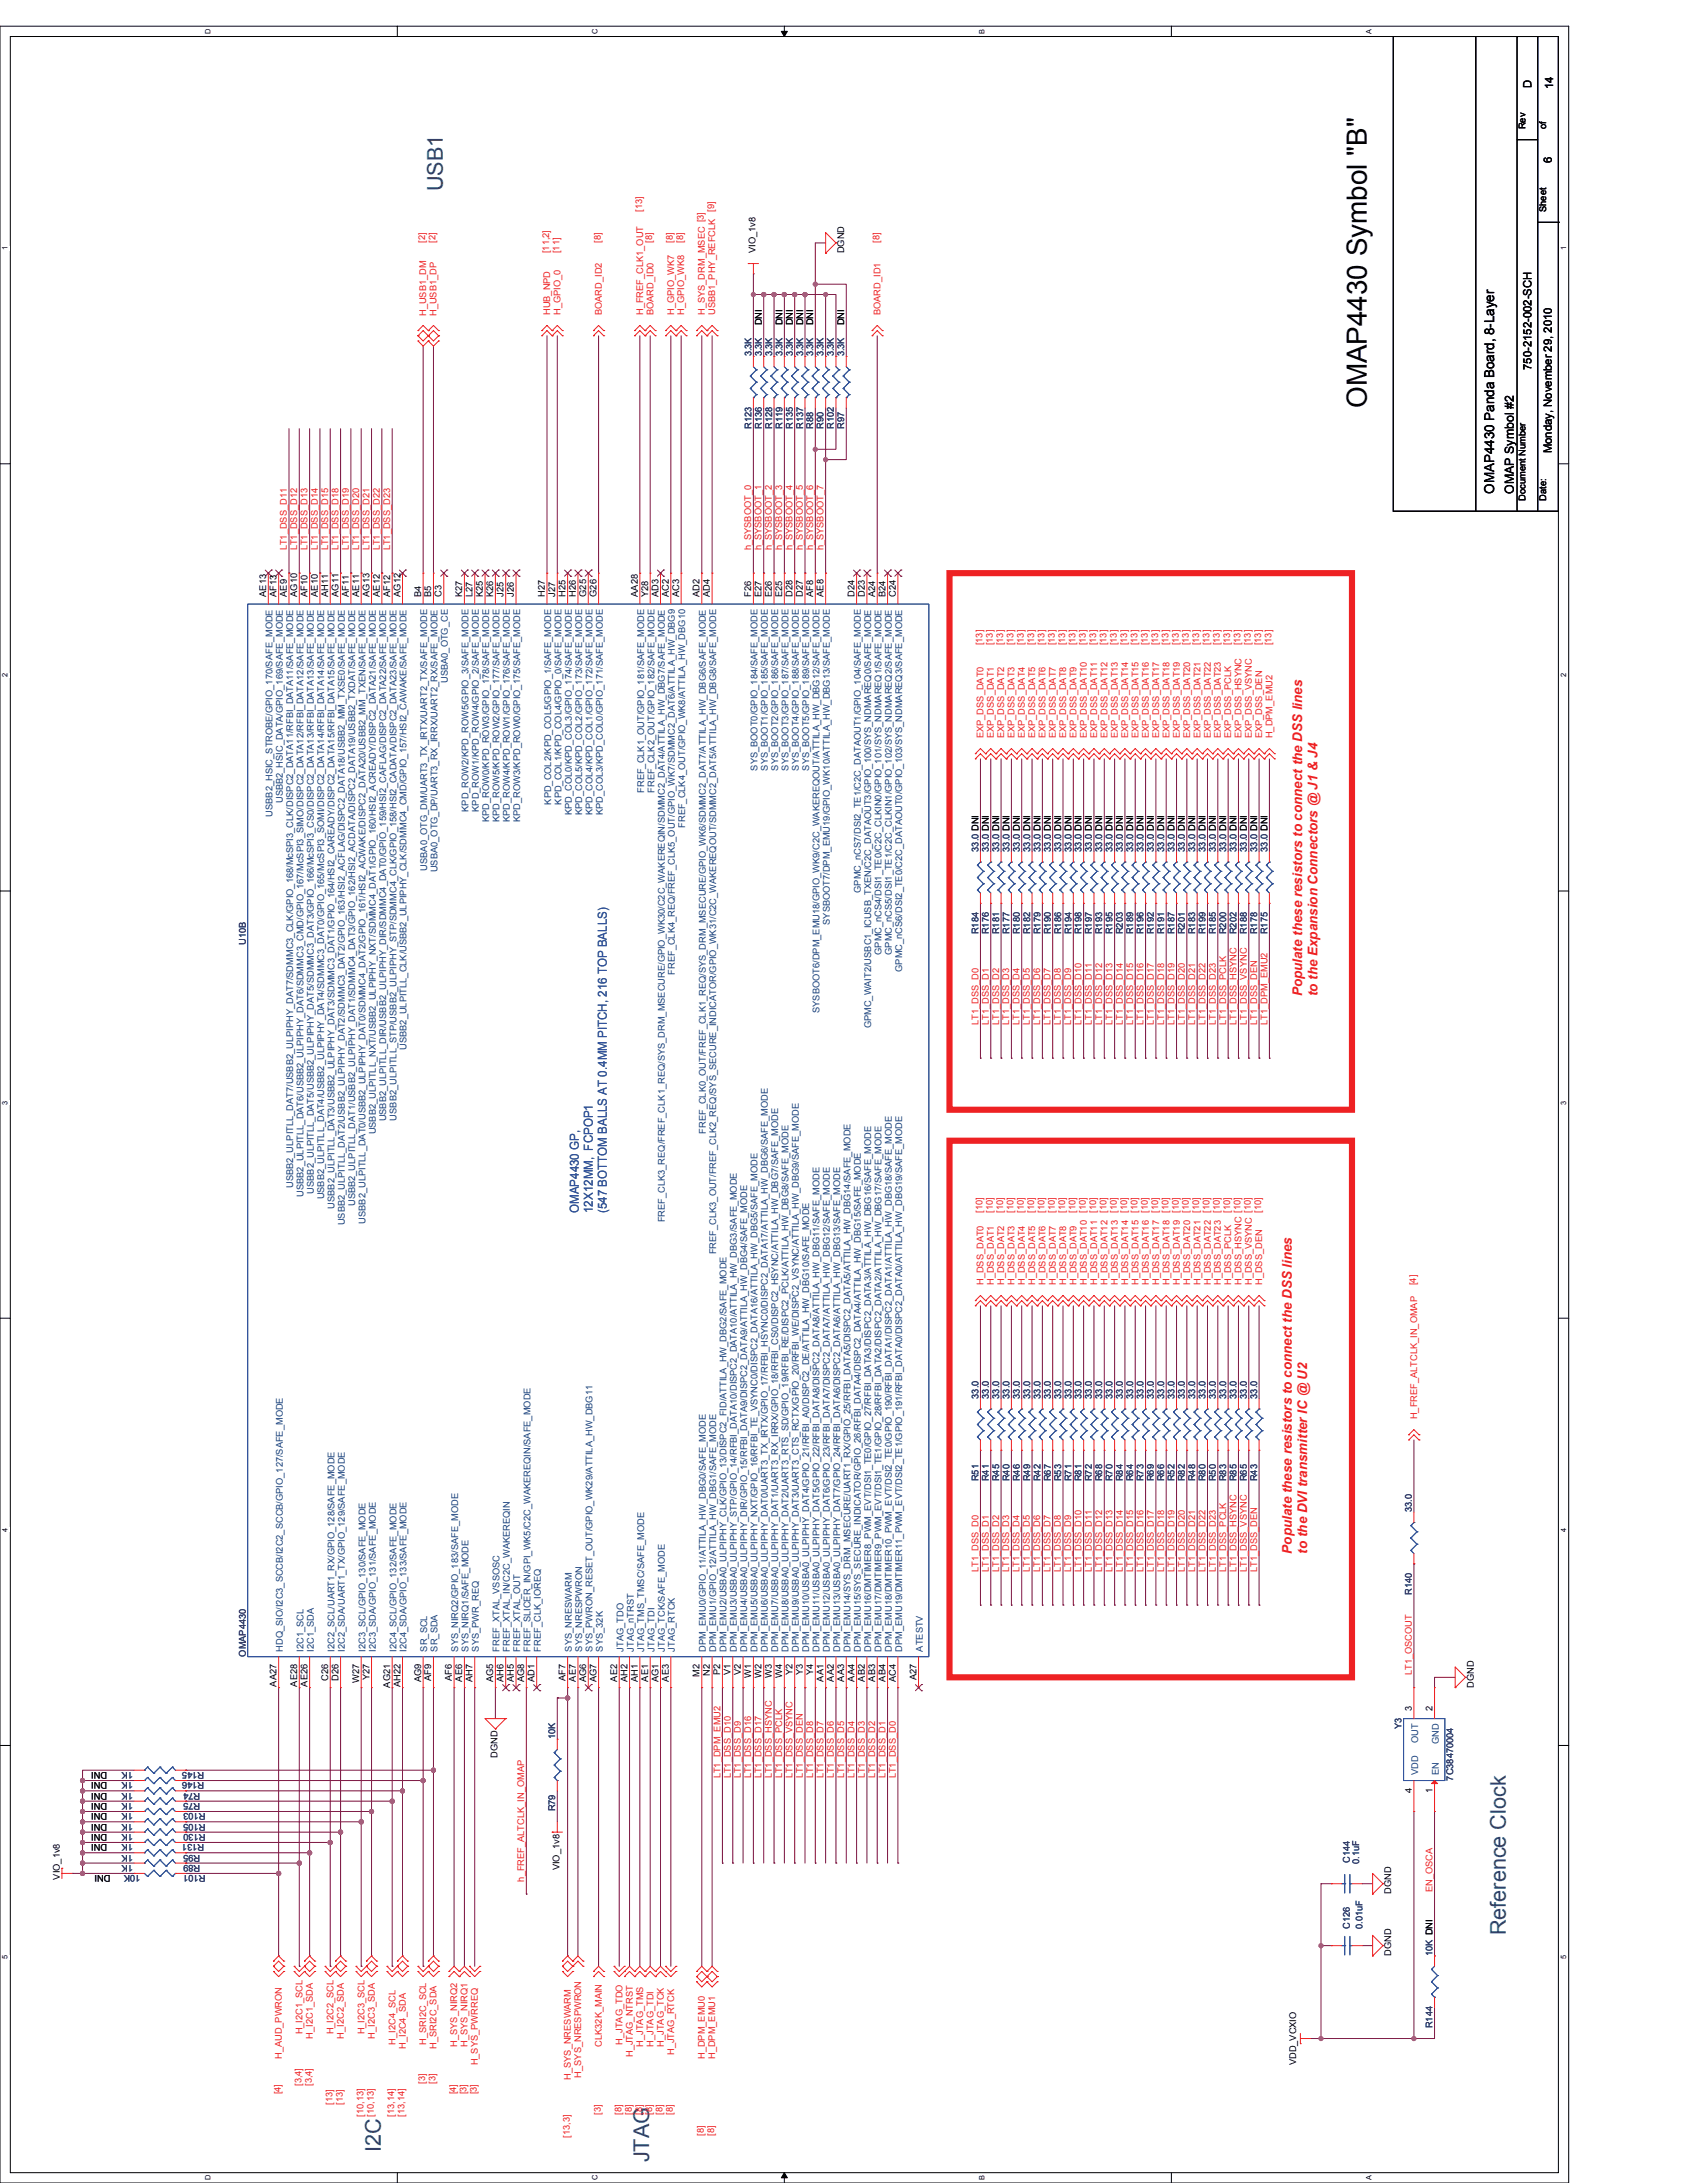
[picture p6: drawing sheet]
<svg xmlns="http://www.w3.org/2000/svg" width="216mm" height="279mm" viewBox="0 0 216 279" stroke-linecap="round" stroke-linejoin="round" font-family="sans-serif">
<defs><g id="words">
<text font-size="3.6" x="174.9" y="52.2" transform="rotate(-90 174.9 52.2)">OMAP4430 Symbol &quot;B&quot;</text>
<g font-size="2.8" fill="#0e7b3f">
<text x="56.7" y="24.5" transform="rotate(-90 56.7 24.5)">USB1</text>
<text x="192.7" y="247.7" transform="rotate(-90 192.7 247.7)">Reference Clock</text>
<text x="48.7" y="275.4" transform="rotate(-90 48.7 275.4)">I2C</text>
<text x="83.1" y="276.8" transform="rotate(-90 83.1 276.8)">JTAG</text>
</g>
<text font-size="1.7" x="191.2" y="63.2" transform="rotate(-90 191.2 63.2)">OMAP4430 Panda Board, 8-Layer</text>
<g font-size="1.7" fill="#ee2123">
<text x="166.6" y="127.5" transform="rotate(-90 166.6 127.5)">Populate these resistors to connect the DSS lines</text>
<text x="168.6" y="127.5" transform="rotate(-90 168.6 127.5)">to the Expansion Connectors @ J1 &amp; J4</text>
<text x="165.3" y="198.8" transform="rotate(-90 165.3 198.8)">Populate these resistors to connect the DSS lines</text>
<text x="167.3" y="198.8" transform="rotate(-90 167.3 198.8)">to the DVI transmitter IC @ U2</text>
</g>
<text font-size="1.6" x="193.7" y="63.2" transform="rotate(-90 193.7 63.2)">OMAP Symbol #2</text>
<g font-size="1.6" fill="#2f4ea1">
<text x="74.1" y="155.2" transform="rotate(-90 74.1 155.2)">OMAP4430 GP,</text>
<text x="75.9" y="155.2" transform="rotate(-90 75.9 155.2)">12X12MM, FCPOP1</text>
<text x="77.7" y="155.2" transform="rotate(-90 77.7 155.2)">(547 BOTTOM BALLS AT 0.4MM PITCH, 216 TOP BALLS)</text>
</g>
<g font-size="1.4">
<text x="196" y="11.3" transform="rotate(-90 196 11.3)">D</text>
<text x="198.8" y="11.4" transform="rotate(-90 198.8 11.4)">14</text>
<text x="198.6" y="20.9" transform="rotate(-90 198.6 20.9)">6</text>
<text x="196" y="47.3" transform="rotate(-90 196 47.3)">750-2152-002-SCH</text>
<text x="198.6" y="58" transform="rotate(-90 198.6 58)">Monday, November 29, 2010</text>
</g>
<g font-size="1.2">
<text x="195.2" y="16.6" transform="rotate(-90 195.2 16.6)">Rev</text>
<text x="197.9" y="16.6" transform="rotate(-90 197.9 16.6)">of</text>
<text x="197.9" y="27.1" transform="rotate(-90 197.9 27.1)">Sheet</text>
<text x="96.7" y="32.4" transform="rotate(-90 96.7 32.4)">VIO_1v8</text>
<text x="108.1" y="32.4" transform="rotate(-90 108.1 32.4)">DGND</text>
<text x="97.5" y="41.7" transform="rotate(-90 97.5 41.7)">DNI</text>
<text x="100.1" y="41.7" transform="rotate(-90 100.1 41.7)">DNI</text>
<text x="101.4" y="41.7" transform="rotate(-90 101.4 41.7)">DNI</text>
<text x="102.8" y="41.7" transform="rotate(-90 102.8 41.7)">DNI</text>
<text x="104.1" y="41.7" transform="rotate(-90 104.1 41.7)">DNI</text>
<text x="108.1" y="41.7" transform="rotate(-90 108.1 41.7)">DNI</text>
<text x="195.2" y="64.1" transform="rotate(-90 195.2 64.1)">Document Number</text>
<text x="197.9" y="64.1" transform="rotate(-90 197.9 64.1)">Date:</text>
<text x="34.1" y="76.4" transform="rotate(-90 34.1 76.4)">AE13</text>
<text x="35.4" y="76.4" transform="rotate(-90 35.4 76.4)">AF13</text>
<text x="36.7" y="76.4" transform="rotate(-90 36.7 76.4)">AE9</text>
<text x="38" y="76.4" transform="rotate(-90 38 76.4)">AG10</text>
<text x="39.4" y="76.4" transform="rotate(-90 39.4 76.4)">AF10</text>
<text x="40.7" y="76.4" transform="rotate(-90 40.7 76.4)">AE10</text>
<text x="42" y="76.4" transform="rotate(-90 42 76.4)">AH11</text>
<text x="43.3" y="76.4" transform="rotate(-90 43.3 76.4)">AG11</text>
<text x="44.6" y="76.4" transform="rotate(-90 44.6 76.4)">AF11</text>
<text x="46" y="76.4" transform="rotate(-90 46 76.4)">AE11</text>
<text x="47.3" y="76.4" transform="rotate(-90 47.3 76.4)">AG13</text>
<text x="48.6" y="76.4" transform="rotate(-90 48.6 76.4)">AE12</text>
<text x="49.9" y="76.4" transform="rotate(-90 49.9 76.4)">AF12</text>
<text x="51.2" y="76.4" transform="rotate(-90 51.2 76.4)">AG12</text>
<text x="53.9" y="76.4" transform="rotate(-90 53.9 76.4)">B4</text>
<text x="55.2" y="76.4" transform="rotate(-90 55.2 76.4)">B5</text>
<text x="56.5" y="76.4" transform="rotate(-90 56.5 76.4)">C3</text>
<text x="59.2" y="76.4" transform="rotate(-90 59.2 76.4)">K27</text>
<text x="60.5" y="76.4" transform="rotate(-90 60.5 76.4)">L27</text>
<text x="61.8" y="76.4" transform="rotate(-90 61.8 76.4)">K25</text>
<text x="63.1" y="76.4" transform="rotate(-90 63.1 76.4)">K26</text>
<text x="64.4" y="76.4" transform="rotate(-90 64.4 76.4)">J25</text>
<text x="65.8" y="76.4" transform="rotate(-90 65.8 76.4)">J26</text>
<text x="69.7" y="76.4" transform="rotate(-90 69.7 76.4)">H27</text>
<text x="71.1" y="76.4" transform="rotate(-90 71.1 76.4)">J27</text>
<text x="72.4" y="76.4" transform="rotate(-90 72.4 76.4)">H25</text>
<text x="73.7" y="76.4" transform="rotate(-90 73.7 76.4)">H26</text>
<text x="75" y="76.4" transform="rotate(-90 75 76.4)">G25</text>
<text x="76.3" y="76.4" transform="rotate(-90 76.3 76.4)">G26</text>
<text x="81.6" y="76.4" transform="rotate(-90 81.6 76.4)">AA28</text>
<text x="82.9" y="76.4" transform="rotate(-90 82.9 76.4)">Y28</text>
<text x="84.3" y="76.4" transform="rotate(-90 84.3 76.4)">AD3</text>
<text x="85.6" y="76.4" transform="rotate(-90 85.6 76.4)">AC2</text>
<text x="86.9" y="76.4" transform="rotate(-90 86.9 76.4)">AC3</text>
<text x="89.5" y="76.4" transform="rotate(-90 89.5 76.4)">AD2</text>
<text x="90.9" y="76.4" transform="rotate(-90 90.9 76.4)">AD4</text>
<text x="96.1" y="76.4" transform="rotate(-90 96.1 76.4)">F26</text>
<text x="97.5" y="76.4" transform="rotate(-90 97.5 76.4)">E27</text>
<text x="98.8" y="76.4" transform="rotate(-90 98.8 76.4)">E26</text>
<text x="100.1" y="76.4" transform="rotate(-90 100.1 76.4)">E25</text>
<text x="101.4" y="76.4" transform="rotate(-90 101.4 76.4)">D28</text>
<text x="102.7" y="76.4" transform="rotate(-90 102.7 76.4)">D27</text>
<text x="104.1" y="76.4" transform="rotate(-90 104.1 76.4)">AF8</text>
<text x="105.4" y="76.4" transform="rotate(-90 105.4 76.4)">AE8</text>
<text x="109.4" y="76.4" transform="rotate(-90 109.4 76.4)">D24</text>
<text x="110.7" y="76.4" transform="rotate(-90 110.7 76.4)">D23</text>
<text x="112" y="76.4" transform="rotate(-90 112 76.4)">A24</text>
<text x="113.3" y="76.4" transform="rotate(-90 113.3 76.4)">B24</text>
<text x="114.6" y="76.4" transform="rotate(-90 114.6 76.4)">C24</text>
<text x="35.4" y="215.9" transform="rotate(-90 35.4 215.9)">AA27</text>
<text x="38" y="215.9" transform="rotate(-90 38 215.9)">AE28</text>
<text x="39.4" y="215.9" transform="rotate(-90 39.4 215.9)">AE26</text>
<text x="42" y="215.1" transform="rotate(-90 42 215.1)">C26</text>
<text x="43.3" y="215.1" transform="rotate(-90 43.3 215.1)">D26</text>
<text x="46" y="215.4" transform="rotate(-90 46 215.4)">W27</text>
<text x="47.3" y="215.1" transform="rotate(-90 47.3 215.1)">Y27</text>
<text x="51.2" y="215.9" transform="rotate(-90 51.2 215.9)">AH22</text>
<text x="53.9" y="215.3" transform="rotate(-90 53.9 215.3)">AG9</text>
<text x="55.2" y="215.1" transform="rotate(-90 55.2 215.1)">AF9</text>
<text x="57.8" y="215.1" transform="rotate(-90 57.8 215.1)">AF6</text>
<text x="59.2" y="215.2" transform="rotate(-90 59.2 215.2)">AE6</text>
<text x="60.5" y="215.3" transform="rotate(-90 60.5 215.3)">AH7</text>
<text x="63.1" y="215.3" transform="rotate(-90 63.1 215.3)">AG5</text>
<text x="64.4" y="215.3" transform="rotate(-90 64.4 215.3)">AH6</text>
<text x="65.8" y="215.3" transform="rotate(-90 65.8 215.3)">AH5</text>
<text x="67.1" y="215.3" transform="rotate(-90 67.1 215.3)">AG8</text>
<text x="68.4" y="215.3" transform="rotate(-90 68.4 215.3)">AD1</text>
<text x="72.4" y="215.1" transform="rotate(-90 72.4 215.1)">AF7</text>
<text x="73.7" y="215.2" transform="rotate(-90 73.7 215.2)">AE7</text>
<text x="75" y="215.3" transform="rotate(-90 75 215.3)">AG6</text>
<text x="76.3" y="215.3" transform="rotate(-90 76.3 215.3)">AG7</text>
<text x="79" y="215.2" transform="rotate(-90 79 215.2)">AE2</text>
<text x="80.3" y="215.3" transform="rotate(-90 80.3 215.3)">AH2</text>
<text x="81.6" y="215.3" transform="rotate(-90 81.6 215.3)">AH1</text>
<text x="82.9" y="215.2" transform="rotate(-90 82.9 215.2)">AE1</text>
<text x="84.3" y="215.3" transform="rotate(-90 84.3 215.3)">AG1</text>
<text x="85.6" y="215.2" transform="rotate(-90 85.6 215.2)">AE3</text>
<text x="89.5" y="214.6" transform="rotate(-90 89.5 214.6)">M2</text>
<text x="90.9" y="214.5" transform="rotate(-90 90.9 214.5)">N2</text>
<text x="92.2" y="214.4" transform="rotate(-90 92.2 214.4)">P2</text>
<text x="93.5" y="214.4" transform="rotate(-90 93.5 214.4)">V1</text>
<text x="94.8" y="214.4" transform="rotate(-90 94.8 214.4)">V2</text>
<text x="96.1" y="214.7" transform="rotate(-90 96.1 214.7)">W1</text>
<text x="97.5" y="214.7" transform="rotate(-90 97.5 214.7)">W2</text>
<text x="98.8" y="214.7" transform="rotate(-90 98.8 214.7)">W3</text>
<text x="100.1" y="214.7" transform="rotate(-90 100.1 214.7)">W4</text>
<text x="101.4" y="214.4" transform="rotate(-90 101.4 214.4)">Y2</text>
<text x="102.7" y="214.4" transform="rotate(-90 102.7 214.4)">Y3</text>
<text x="104.1" y="214.4" transform="rotate(-90 104.1 214.4)">Y4</text>
<text x="105.4" y="215.2" transform="rotate(-90 105.4 215.2)">AA1</text>
<text x="106.7" y="215.2" transform="rotate(-90 106.7 215.2)">AA2</text>
<text x="108" y="215.2" transform="rotate(-90 108 215.2)">AA3</text>
<text x="109.4" y="215.2" transform="rotate(-90 109.4 215.2)">AA4</text>
<text x="110.7" y="215.2" transform="rotate(-90 110.7 215.2)">AB2</text>
<text x="112" y="215.2" transform="rotate(-90 112 215.2)">AB3</text>
<text x="113.3" y="215.2" transform="rotate(-90 113.3 215.2)">AB4</text>
<text x="114.6" y="215.3" transform="rotate(-90 114.6 215.3)">AC4</text>
<text x="117.3" y="215.1" transform="rotate(-90 117.3 215.1)">A27</text>
<text x="49.9" y="216" transform="rotate(-90 49.9 216)">AG21</text>
<text x="180.7" y="219" transform="rotate(-90 180.7 219)">3</text>
<text x="183.3" y="219" transform="rotate(-90 183.3 219)">2</text>
<text x="188.6" y="216" transform="rotate(-90 188.6 216)">DGND</text>
<text x="13.7" y="226.8" transform="rotate(-180 13.7 226.8)">DNI</text>
<text x="63.7" y="225" transform="rotate(-90 63.7 225)">DGND</text>
<text x="13.7" y="230.8" transform="rotate(-180 13.7 230.8)">DNI</text>
<text x="13.7" y="229.4" transform="rotate(-180 13.7 229.4)">DNI</text>
<text x="13.7" y="233.4" transform="rotate(-180 13.7 233.4)">DNI</text>
<text x="13.7" y="232.1" transform="rotate(-180 13.7 232.1)">DNI</text>
<text x="13.7" y="228.1" transform="rotate(-180 13.7 228.1)">DNI</text>
<text x="180.7" y="229.5" transform="rotate(-90 180.7 229.5)">4</text>
<text x="183.3" y="229.5" transform="rotate(-90 183.3 229.5)">1</text>
<text x="13.7" y="234.7" transform="rotate(-180 13.7 234.7)">DNI</text>
<text x="13.7" y="236" transform="rotate(-180 13.7 236)">DNI</text>
<text x="14.1" y="240" transform="rotate(-180 14.1 240)">DNI</text>
<text x="71.6" y="239.4" transform="rotate(-90 71.6 239.4)">VIO_1v8</text>
<text x="7.7" y="240.6" transform="rotate(-90 7.7 240.6)">VIO_1v8</text>
<text x="178.1" y="242.4" transform="rotate(-90 178.1 242.4)">DGND</text>
<text x="178.1" y="250.3" transform="rotate(-90 178.1 250.3)">DGND</text>
<text x="165.9" y="264.3" transform="rotate(-90 165.9 264.3)">VDD_VCXIO</text>
</g>
<g font-size="1.2" fill="#ee2123">
<text x="82.2" y="27.1" transform="rotate(-90 82.2 27.1)">[13]</text>
<text x="91.4" y="27.1" transform="rotate(-90 91.4 27.1)">[9]</text>
<text x="54.4" y="31.1" transform="rotate(-90 54.4 31.1)">[2]</text>
<text x="55.7" y="31.1" transform="rotate(-90 55.7 31.1)">[2]</text>
<text x="70.3" y="32.4" transform="rotate(-90 70.3 32.4)">[11,2]</text>
<text x="71.6" y="32.4" transform="rotate(-90 71.6 32.4)">[11]</text>
<text x="76.9" y="31.1" transform="rotate(-90 76.9 31.1)">[8]</text>
<text x="83.5" y="31.1" transform="rotate(-90 83.5 31.1)">[8]</text>
<text x="86.1" y="31.1" transform="rotate(-90 86.1 31.1)">[8]</text>
<text x="87.4" y="31.1" transform="rotate(-90 87.4 31.1)">[8]</text>
<text x="112.5" y="31.1" transform="rotate(-90 112.5 31.1)">[8]</text>
<text x="54.6" y="40.5" transform="rotate(-90 54.6 40.5)">H_USB1_DM</text>
<text x="55.9" y="40.5" transform="rotate(-90 55.9 40.5)">H_USB1_DP</text>
<text x="70.4" y="40.3" transform="rotate(-90 70.4 40.3)">HUB_NPD</text>
<text x="71.7" y="40.3" transform="rotate(-90 71.7 40.3)">H_GPIO_0</text>
<text x="77" y="40.3" transform="rotate(-90 77 40.3)">BOARD_ID2</text>
<text x="82.3" y="40.3" transform="rotate(-90 82.3 40.3)">H_FREF_CLK1_OUT</text>
<text x="83.6" y="40.3" transform="rotate(-90 83.6 40.3)">BOARD_ID0</text>
<text x="86.3" y="40.3" transform="rotate(-90 86.3 40.3)">H_GPIO_WK7</text>
<text x="87.6" y="40.3" transform="rotate(-90 87.6 40.3)">H_GPIO_WK8</text>
<text x="90.2" y="40.3" transform="rotate(-90 90.2 40.3)">H_SYS_DRM_MSEC [3]</text>
<text x="91.5" y="40.3" transform="rotate(-90 91.5 40.3)">USBB1_PHY_REFCLK</text>
<text x="112.7" y="40.3" transform="rotate(-90 112.7 40.3)">BOARD_ID1</text>
<text x="36.7" y="70.4" transform="rotate(-90 36.7 70.4)">LT1_DSS_D11</text>
<text x="38" y="70.4" transform="rotate(-90 38 70.4)">LT1_DSS_D12</text>
<text x="39.4" y="70.4" transform="rotate(-90 39.4 70.4)">LT1_DSS_D13</text>
<text x="40.7" y="70.4" transform="rotate(-90 40.7 70.4)">LT1_DSS_D14</text>
<text x="42" y="70.4" transform="rotate(-90 42 70.4)">LT1_DSS_D15</text>
<text x="43.3" y="70.4" transform="rotate(-90 43.3 70.4)">LT1_DSS_D18</text>
<text x="44.6" y="70.4" transform="rotate(-90 44.6 70.4)">LT1_DSS_D19</text>
<text x="46" y="70.4" transform="rotate(-90 46 70.4)">LT1_DSS_D20</text>
<text x="47.3" y="70.4" transform="rotate(-90 47.3 70.4)">LT1_DSS_D21</text>
<text x="48.6" y="70.4" transform="rotate(-90 48.6 70.4)">LT1_DSS_D22</text>
<text x="49.9" y="70.4" transform="rotate(-90 49.9 70.4)">LT1_DSS_D23</text>
<text x="96.2" y="70.4" transform="rotate(-90 96.2 70.4)">h_SYSBOOT_0</text>
<text x="97.5" y="70.4" transform="rotate(-90 97.5 70.4)">h_SYSBOOT_1</text>
<text x="98.8" y="70.4" transform="rotate(-90 98.8 70.4)">h_SYSBOOT_2</text>
<text x="100.1" y="70.4" transform="rotate(-90 100.1 70.4)">h_SYSBOOT_3</text>
<text x="101.4" y="70.4" transform="rotate(-90 101.4 70.4)">h_SYSBOOT_4</text>
<text x="102.8" y="70.4" transform="rotate(-90 102.8 70.4)">h_SYSBOOT_5</text>
<text x="104.1" y="70.4" transform="rotate(-90 104.1 70.4)">h_SYSBOOT_6</text>
<text x="105.4" y="70.4" transform="rotate(-90 105.4 70.4)">h_SYSBOOT_7</text>
<text x="125.7" y="82.6" transform="rotate(-90 125.7 82.6)">[13]</text>
<text x="127.1" y="82.6" transform="rotate(-90 127.1 82.6)">[13]</text>
<text x="128.4" y="82.6" transform="rotate(-90 128.4 82.6)">[13]</text>
<text x="129.7" y="82.6" transform="rotate(-90 129.7 82.6)">[13]</text>
<text x="131" y="82.6" transform="rotate(-90 131 82.6)">[13]</text>
<text x="132.4" y="82.6" transform="rotate(-90 132.4 82.6)">[13]</text>
<text x="133.7" y="82.6" transform="rotate(-90 133.7 82.6)">[13]</text>
<text x="135" y="82.6" transform="rotate(-90 135 82.6)">[13]</text>
<text x="136.3" y="82.6" transform="rotate(-90 136.3 82.6)">[13]</text>
<text x="137.6" y="82.6" transform="rotate(-90 137.6 82.6)">[13]</text>
<text x="139" y="82.6" transform="rotate(-90 139 82.6)">[13]</text>
<text x="140.3" y="82.6" transform="rotate(-90 140.3 82.6)">[13]</text>
<text x="141.6" y="82.6" transform="rotate(-90 141.6 82.6)">[13]</text>
<text x="142.9" y="82.6" transform="rotate(-90 142.9 82.6)">[13]</text>
<text x="144.2" y="82.6" transform="rotate(-90 144.2 82.6)">[13]</text>
<text x="145.6" y="82.6" transform="rotate(-90 145.6 82.6)">[13]</text>
<text x="146.9" y="82.6" transform="rotate(-90 146.9 82.6)">[13]</text>
<text x="148.2" y="82.6" transform="rotate(-90 148.2 82.6)">[13]</text>
<text x="149.5" y="82.6" transform="rotate(-90 149.5 82.6)">[13]</text>
<text x="150.8" y="82.6" transform="rotate(-90 150.8 82.6)">[13]</text>
<text x="152.2" y="82.6" transform="rotate(-90 152.2 82.6)">[13]</text>
<text x="153.5" y="82.6" transform="rotate(-90 153.5 82.6)">[13]</text>
<text x="154.8" y="82.6" transform="rotate(-90 154.8 82.6)">[13]</text>
<text x="156.1" y="82.6" transform="rotate(-90 156.1 82.6)">[13]</text>
<text x="157.4" y="82.6" transform="rotate(-90 157.4 82.6)">[13]</text>
<text x="158.8" y="82.6" transform="rotate(-90 158.8 82.6)">[13]</text>
<text x="160.1" y="82.6" transform="rotate(-90 160.1 82.6)">[13]</text>
<text x="161.4" y="82.6" transform="rotate(-90 161.4 82.6)">[13]</text>
<text x="162.7" y="82.6" transform="rotate(-90 162.7 82.6)">[13]</text>
<text x="125.9" y="94.5" transform="rotate(-90 125.9 94.5)">EXP_DSS_DAT0</text>
<text x="127.2" y="94.5" transform="rotate(-90 127.2 94.5)">EXP_DSS_DAT1</text>
<text x="128.5" y="94.5" transform="rotate(-90 128.5 94.5)">EXP_DSS_DAT2</text>
<text x="129.8" y="94.5" transform="rotate(-90 129.8 94.5)">EXP_DSS_DAT3</text>
<text x="131.2" y="94.5" transform="rotate(-90 131.2 94.5)">EXP_DSS_DAT4</text>
<text x="132.5" y="94.5" transform="rotate(-90 132.5 94.5)">EXP_DSS_DAT5</text>
<text x="133.8" y="94.5" transform="rotate(-90 133.8 94.5)">EXP_DSS_DAT6</text>
<text x="135.1" y="94.5" transform="rotate(-90 135.1 94.5)">EXP_DSS_DAT7</text>
<text x="136.4" y="94.5" transform="rotate(-90 136.4 94.5)">EXP_DSS_DAT8</text>
<text x="137.8" y="94.5" transform="rotate(-90 137.8 94.5)">EXP_DSS_DAT9</text>
<text x="139.1" y="94.5" transform="rotate(-90 139.1 94.5)">EXP_DSS_DAT10</text>
<text x="140.4" y="94.5" transform="rotate(-90 140.4 94.5)">EXP_DSS_DAT11</text>
<text x="141.7" y="94.5" transform="rotate(-90 141.7 94.5)">EXP_DSS_DAT12</text>
<text x="143.1" y="94.5" transform="rotate(-90 143.1 94.5)">EXP_DSS_DAT13</text>
<text x="144.4" y="94.5" transform="rotate(-90 144.4 94.5)">EXP_DSS_DAT14</text>
<text x="145.7" y="94.5" transform="rotate(-90 145.7 94.5)">EXP_DSS_DAT15</text>
<text x="147" y="94.5" transform="rotate(-90 147 94.5)">EXP_DSS_DAT16</text>
<text x="148.3" y="94.5" transform="rotate(-90 148.3 94.5)">EXP_DSS_DAT17</text>
<text x="149.7" y="94.5" transform="rotate(-90 149.7 94.5)">EXP_DSS_DAT18</text>
<text x="151" y="94.5" transform="rotate(-90 151 94.5)">EXP_DSS_DAT19</text>
<text x="152.3" y="94.5" transform="rotate(-90 152.3 94.5)">EXP_DSS_DAT20</text>
<text x="153.6" y="94.5" transform="rotate(-90 153.6 94.5)">EXP_DSS_DAT21</text>
<text x="154.9" y="94.5" transform="rotate(-90 154.9 94.5)">EXP_DSS_DAT22</text>
<text x="156.3" y="94.5" transform="rotate(-90 156.3 94.5)">EXP_DSS_DAT23</text>
<text x="157.6" y="94.5" transform="rotate(-90 157.6 94.5)">EXP_DSS_PCLK</text>
<text x="158.9" y="94.5" transform="rotate(-90 158.9 94.5)">EXP_DSS_HSYNC</text>
<text x="160.2" y="94.5" transform="rotate(-90 160.2 94.5)">EXP_DSS_VSYNC</text>
<text x="161.5" y="94.5" transform="rotate(-90 161.5 94.5)">EXP_DSS_DEN</text>
<text x="162.9" y="94.5" transform="rotate(-90 162.9 94.5)">H_DPM_EMU2</text>
<text x="125.2" y="131.2" transform="rotate(-90 125.2 131.2)">LT1_DSS_D0</text>
<text x="126.5" y="131.2" transform="rotate(-90 126.5 131.2)">LT1_DSS_D1</text>
<text x="127.9" y="131.2" transform="rotate(-90 127.9 131.2)">LT1_DSS_D2</text>
<text x="129.2" y="131.2" transform="rotate(-90 129.2 131.2)">LT1_DSS_D3</text>
<text x="130.5" y="131.2" transform="rotate(-90 130.5 131.2)">LT1_DSS_D4</text>
<text x="131.8" y="131.2" transform="rotate(-90 131.8 131.2)">LT1_DSS_D5</text>
<text x="133.1" y="131.2" transform="rotate(-90 133.1 131.2)">LT1_DSS_D6</text>
<text x="134.5" y="131.2" transform="rotate(-90 134.5 131.2)">LT1_DSS_D7</text>
<text x="135.8" y="131.2" transform="rotate(-90 135.8 131.2)">LT1_DSS_D8</text>
<text x="137.1" y="131.2" transform="rotate(-90 137.1 131.2)">LT1_DSS_D9</text>
<text x="138.4" y="131.2" transform="rotate(-90 138.4 131.2)">LT1_DSS_D10</text>
<text x="139.7" y="131.2" transform="rotate(-90 139.7 131.2)">LT1_DSS_D11</text>
<text x="141.1" y="131.2" transform="rotate(-90 141.1 131.2)">LT1_DSS_D12</text>
<text x="142.4" y="131.2" transform="rotate(-90 142.4 131.2)">LT1_DSS_D13</text>
<text x="143.7" y="131.2" transform="rotate(-90 143.7 131.2)">LT1_DSS_D14</text>
<text x="145" y="131.2" transform="rotate(-90 145 131.2)">LT1_DSS_D15</text>
<text x="146.3" y="131.2" transform="rotate(-90 146.3 131.2)">LT1_DSS_D16</text>
<text x="147.7" y="131.2" transform="rotate(-90 147.7 131.2)">LT1_DSS_D17</text>
<text x="149" y="131.2" transform="rotate(-90 149 131.2)">LT1_DSS_D18</text>
<text x="150.3" y="131.2" transform="rotate(-90 150.3 131.2)">LT1_DSS_D19</text>
<text x="151.6" y="131.2" transform="rotate(-90 151.6 131.2)">LT1_DSS_D20</text>
<text x="152.9" y="131.2" transform="rotate(-90 152.9 131.2)">LT1_DSS_D21</text>
<text x="154.3" y="131.2" transform="rotate(-90 154.3 131.2)">LT1_DSS_D22</text>
<text x="155.6" y="131.2" transform="rotate(-90 155.6 131.2)">LT1_DSS_D23</text>
<text x="156.9" y="131.2" transform="rotate(-90 156.9 131.2)">LT1_DSS_PCLK</text>
<text x="158.2" y="131.2" transform="rotate(-90 158.2 131.2)">LT1_DSS_HSYNC</text>
<text x="159.6" y="131.2" transform="rotate(-90 159.6 131.2)">LT1_DSS_VSYNC</text>
<text x="160.9" y="131.2" transform="rotate(-90 160.9 131.2)">LT1_DSS_DEN</text>
<text x="162.2" y="131.2" transform="rotate(-90 162.2 131.2)">LT1_DPM_EMU2</text>
<text x="125.7" y="155.2" transform="rotate(-90 125.7 155.2)">[10]</text>
<text x="127.1" y="155.2" transform="rotate(-90 127.1 155.2)">[10]</text>
<text x="128.4" y="155.2" transform="rotate(-90 128.4 155.2)">[10]</text>
<text x="129.7" y="155.2" transform="rotate(-90 129.7 155.2)">[10]</text>
<text x="131" y="155.2" transform="rotate(-90 131 155.2)">[10]</text>
<text x="132.4" y="155.2" transform="rotate(-90 132.4 155.2)">[10]</text>
<text x="133.7" y="155.2" transform="rotate(-90 133.7 155.2)">[10]</text>
<text x="135" y="155.2" transform="rotate(-90 135 155.2)">[10]</text>
<text x="136.3" y="155.2" transform="rotate(-90 136.3 155.2)">[10]</text>
<text x="137.6" y="155.2" transform="rotate(-90 137.6 155.2)">[10]</text>
<text x="139" y="155.2" transform="rotate(-90 139 155.2)">[10]</text>
<text x="140.3" y="155.2" transform="rotate(-90 140.3 155.2)">[10]</text>
<text x="141.6" y="155.2" transform="rotate(-90 141.6 155.2)">[10]</text>
<text x="142.9" y="155.2" transform="rotate(-90 142.9 155.2)">[10]</text>
<text x="144.2" y="155.2" transform="rotate(-90 144.2 155.2)">[10]</text>
<text x="145.6" y="155.2" transform="rotate(-90 145.6 155.2)">[10]</text>
<text x="146.9" y="155.2" transform="rotate(-90 146.9 155.2)">[10]</text>
<text x="148.2" y="155.2" transform="rotate(-90 148.2 155.2)">[10]</text>
<text x="149.5" y="155.2" transform="rotate(-90 149.5 155.2)">[10]</text>
<text x="150.8" y="155.2" transform="rotate(-90 150.8 155.2)">[10]</text>
<text x="152.2" y="155.2" transform="rotate(-90 152.2 155.2)">[10]</text>
<text x="153.5" y="155.2" transform="rotate(-90 153.5 155.2)">[10]</text>
<text x="154.8" y="155.2" transform="rotate(-90 154.8 155.2)">[10]</text>
<text x="156.1" y="155.2" transform="rotate(-90 156.1 155.2)">[10]</text>
<text x="157.4" y="155.2" transform="rotate(-90 157.4 155.2)">[10]</text>
<text x="161.4" y="155.2" transform="rotate(-90 161.4 155.2)">[10]</text>
<text x="125.9" y="164.5" transform="rotate(-90 125.9 164.5)">H_DSS_DAT0</text>
<text x="127.2" y="164.5" transform="rotate(-90 127.2 164.5)">H_DSS_DAT1</text>
<text x="128.5" y="164.5" transform="rotate(-90 128.5 164.5)">H_DSS_DAT2</text>
<text x="129.8" y="164.5" transform="rotate(-90 129.8 164.5)">H_DSS_DAT3</text>
<text x="131.2" y="164.5" transform="rotate(-90 131.2 164.5)">H_DSS_DAT4</text>
<text x="132.5" y="164.5" transform="rotate(-90 132.5 164.5)">H_DSS_DAT5</text>
<text x="133.8" y="164.5" transform="rotate(-90 133.8 164.5)">H_DSS_DAT6</text>
<text x="135.1" y="164.5" transform="rotate(-90 135.1 164.5)">H_DSS_DAT7</text>
<text x="136.4" y="164.5" transform="rotate(-90 136.4 164.5)">H_DSS_DAT8</text>
<text x="137.8" y="164.5" transform="rotate(-90 137.8 164.5)">H_DSS_DAT9</text>
<text x="139.1" y="164.5" transform="rotate(-90 139.1 164.5)">H_DSS_DAT10</text>
<text x="140.4" y="164.5" transform="rotate(-90 140.4 164.5)">H_DSS_DAT11</text>
<text x="141.7" y="164.5" transform="rotate(-90 141.7 164.5)">H_DSS_DAT12</text>
<text x="143.1" y="164.5" transform="rotate(-90 143.1 164.5)">H_DSS_DAT13</text>
<text x="144.4" y="164.5" transform="rotate(-90 144.4 164.5)">H_DSS_DAT14</text>
<text x="145.7" y="164.5" transform="rotate(-90 145.7 164.5)">H_DSS_DAT15</text>
<text x="147" y="164.5" transform="rotate(-90 147 164.5)">H_DSS_DAT16</text>
<text x="148.3" y="164.5" transform="rotate(-90 148.3 164.5)">H_DSS_DAT17</text>
<text x="149.7" y="164.5" transform="rotate(-90 149.7 164.5)">H_DSS_DAT18</text>
<text x="151" y="164.5" transform="rotate(-90 151 164.5)">H_DSS_DAT19</text>
<text x="152.3" y="164.5" transform="rotate(-90 152.3 164.5)">H_DSS_DAT20</text>
<text x="153.6" y="164.5" transform="rotate(-90 153.6 164.5)">H_DSS_DAT21</text>
<text x="154.9" y="164.5" transform="rotate(-90 154.9 164.5)">H_DSS_DAT22</text>
<text x="156.3" y="164.5" transform="rotate(-90 156.3 164.5)">H_DSS_DAT23</text>
<text x="157.6" y="164.5" transform="rotate(-90 157.6 164.5)">H_DSS_PCLK</text>
<text x="158.9" y="164.5" transform="rotate(-90 158.9 164.5)">H_DSS_HSYNC [10]</text>
<text x="160.2" y="164.5" transform="rotate(-90 160.2 164.5)">H_DSS_VSYNC [10]</text>
<text x="161.5" y="164.5" transform="rotate(-90 161.5 164.5)">H_DSS_DEN</text>
<text x="181.2" y="164.5" transform="rotate(-90 181.2 164.5)">[4]</text>
<text x="181.4" y="181.7" transform="rotate(-90 181.4 181.7)">H_FREF_ALTCLK_IN_OMAP</text>
<text x="125.2" y="201.2" transform="rotate(-90 125.2 201.2)">LT1_DSS_D0</text>
<text x="126.5" y="201.2" transform="rotate(-90 126.5 201.2)">LT1_DSS_D1</text>
<text x="127.9" y="201.2" transform="rotate(-90 127.9 201.2)">LT1_DSS_D2</text>
<text x="129.2" y="201.2" transform="rotate(-90 129.2 201.2)">LT1_DSS_D3</text>
<text x="130.5" y="201.2" transform="rotate(-90 130.5 201.2)">LT1_DSS_D4</text>
<text x="131.8" y="201.2" transform="rotate(-90 131.8 201.2)">LT1_DSS_D5</text>
<text x="133.1" y="201.2" transform="rotate(-90 133.1 201.2)">LT1_DSS_D6</text>
<text x="134.5" y="201.2" transform="rotate(-90 134.5 201.2)">LT1_DSS_D7</text>
<text x="135.8" y="201.2" transform="rotate(-90 135.8 201.2)">LT1_DSS_D8</text>
<text x="137.1" y="201.2" transform="rotate(-90 137.1 201.2)">LT1_DSS_D9</text>
<text x="138.4" y="201.2" transform="rotate(-90 138.4 201.2)">LT1_DSS_D10</text>
<text x="139.7" y="201.2" transform="rotate(-90 139.7 201.2)">LT1_DSS_D11</text>
<text x="141.1" y="201.2" transform="rotate(-90 141.1 201.2)">LT1_DSS_D12</text>
<text x="142.4" y="201.2" transform="rotate(-90 142.4 201.2)">LT1_DSS_D13</text>
<text x="143.7" y="201.2" transform="rotate(-90 143.7 201.2)">LT1_DSS_D14</text>
<text x="145" y="201.2" transform="rotate(-90 145 201.2)">LT1_DSS_D15</text>
<text x="146.3" y="201.2" transform="rotate(-90 146.3 201.2)">LT1_DSS_D16</text>
<text x="147.7" y="201.2" transform="rotate(-90 147.7 201.2)">LT1_DSS_D17</text>
<text x="149" y="201.2" transform="rotate(-90 149 201.2)">LT1_DSS_D18</text>
<text x="150.3" y="201.2" transform="rotate(-90 150.3 201.2)">LT1_DSS_D19</text>
<text x="151.6" y="201.2" transform="rotate(-90 151.6 201.2)">LT1_DSS_D20</text>
<text x="152.9" y="201.2" transform="rotate(-90 152.9 201.2)">LT1_DSS_D21</text>
<text x="154.3" y="201.2" transform="rotate(-90 154.3 201.2)">LT1_DSS_D22</text>
<text x="155.6" y="201.2" transform="rotate(-90 155.6 201.2)">LT1_DSS_D23</text>
<text x="156.9" y="201.2" transform="rotate(-90 156.9 201.2)">LT1_DSS_PCLK</text>
<text x="158.2" y="201.2" transform="rotate(-90 158.2 201.2)">LT1_DSS_HSYNC</text>
<text x="159.6" y="201.2" transform="rotate(-90 159.6 201.2)">LT1_DSS_VSYNC</text>
<text x="160.9" y="201.2" transform="rotate(-90 160.9 201.2)">LT1_DSS_DEN</text>
<text x="180.7" y="214.4" transform="rotate(-90 180.7 214.4)">LT1_OSCOUT</text>
<text x="92.2" y="227.6" transform="rotate(-90 92.2 227.6)">LT1_DPM_EMU2</text>
<text x="93.5" y="227.6" transform="rotate(-90 93.5 227.6)">LT1_DSS_D10</text>
<text x="94.8" y="227.6" transform="rotate(-90 94.8 227.6)">LT1_DSS_D9</text>
<text x="96.2" y="227.6" transform="rotate(-90 96.2 227.6)">LT1_DSS_D16</text>
<text x="97.5" y="227.6" transform="rotate(-90 97.5 227.6)">LT1_DSS_D17</text>
<text x="98.8" y="227.6" transform="rotate(-90 98.8 227.6)">LT1_DSS_HSYNC</text>
<text x="100.1" y="227.6" transform="rotate(-90 100.1 227.6)">LT1_DSS_PCLK</text>
<text x="101.4" y="227.6" transform="rotate(-90 101.4 227.6)">LT1_DSS_VSYNC</text>
<text x="102.8" y="227.6" transform="rotate(-90 102.8 227.6)">LT1_DSS_DEN</text>
<text x="104.1" y="227.6" transform="rotate(-90 104.1 227.6)">LT1_DSS_D8</text>
<text x="105.4" y="227.6" transform="rotate(-90 105.4 227.6)">LT1_DSS_D7</text>
<text x="106.7" y="227.6" transform="rotate(-90 106.7 227.6)">LT1_DSS_D6</text>
<text x="108" y="227.6" transform="rotate(-90 108 227.6)">LT1_DSS_D5</text>
<text x="109.4" y="227.6" transform="rotate(-90 109.4 227.6)">LT1_DSS_D4</text>
<text x="110.7" y="227.6" transform="rotate(-90 110.7 227.6)">LT1_DSS_D3</text>
<text x="112" y="227.6" transform="rotate(-90 112 227.6)">LT1_DSS_D2</text>
<text x="113.3" y="227.6" transform="rotate(-90 113.3 227.6)">LT1_DSS_D1</text>
<text x="114.6" y="227.6" transform="rotate(-90 114.6 227.6)">LT1_DSS_D0</text>
<text x="67.1" y="240.8" transform="rotate(-90 67.1 240.8)">h_FREF_ALTCLK_IN_OMAP</text>
<text x="183.3" y="242.2" transform="rotate(-90 183.3 242.2)">EN_OSCA</text>
<text x="36.1" y="263.6" transform="rotate(-90 36.1 263.6)">H_AUD_PWRON</text>
<text x="38.7" y="260.4" transform="rotate(-90 38.7 260.4)">H_I2C1_SCL</text>
<text x="40" y="260.9" transform="rotate(-90 40 260.9)">H_I2C1_SDA</text>
<text x="42.7" y="260.4" transform="rotate(-90 42.7 260.4)">H_I2C2_SCL</text>
<text x="44" y="260.9" transform="rotate(-90 44 260.9)">H_I2C2_SDA</text>
<text x="46.6" y="260.4" transform="rotate(-90 46.6 260.4)">H_I2C3_SCL</text>
<text x="48" y="260.9" transform="rotate(-90 48 260.9)">H_I2C3_SDA</text>
<text x="50.6" y="261.7" transform="rotate(-90 50.6 261.7)">H_I2C4_SCL</text>
<text x="51.9" y="262.2" transform="rotate(-90 51.9 262.2)">H_I2C4_SDA</text>
<text x="54.6" y="261.7" transform="rotate(-90 54.6 261.7)">H_SRI2C_SCL</text>
<text x="55.9" y="262.2" transform="rotate(-90 55.9 262.2)">H_SRI2C_SDA</text>
<text x="58.5" y="262" transform="rotate(-90 58.5 262)">H_SYS_NIRQ2</text>
<text x="59.8" y="262" transform="rotate(-90 59.8 262)">H_SYS_NIRQ1</text>
<text x="77" y="262" transform="rotate(-90 77 262)">CLK32K_MAIN</text>
<text x="79.7" y="261.7" transform="rotate(-90 79.7 261.7)">H_JTAG_TDO</text>
<text x="81" y="263.3" transform="rotate(-90 81 263.3)">H_JTAG_NTRST</text>
<text x="82.3" y="262" transform="rotate(-90 82.3 262)">H_JTAG_TMS</text>
<text x="83.6" y="262" transform="rotate(-90 83.6 262)">H_JTAG_TDI</text>
<text x="84.9" y="262" transform="rotate(-90 84.9 262)">H_JTAG_TCK</text>
<text x="86.3" y="263" transform="rotate(-90 86.3 263)">H_JTAG_RTCK</text>
<text x="90.2" y="263.6" transform="rotate(-90 90.2 263.6)">H_DPM_EMU0</text>
<text x="91.5" y="263.6" transform="rotate(-90 91.5 263.6)">H_DPM_EMU1</text>
<text x="35.9" y="268" transform="rotate(-90 35.9 268)">[4]</text>
<text x="38.6" y="267" transform="rotate(-90 38.6 267)">[3,4]</text>
<text x="39.9" y="267" transform="rotate(-90 39.9 267)">[3,4]</text>
<text x="42.5" y="269.4" transform="rotate(-90 42.5 269.4)">[13]</text>
<text x="43.9" y="269.4" transform="rotate(-90 43.9 269.4)">[13]</text>
<text x="54.4" y="266.7" transform="rotate(-90 54.4 266.7)">[3]</text>
<text x="55.7" y="266.7" transform="rotate(-90 55.7 266.7)">[3]</text>
<text x="58.4" y="268" transform="rotate(-90 58.4 268)">[4]</text>
<text x="59.7" y="268" transform="rotate(-90 59.7 268)">[3]</text>
<text x="61" y="268" transform="rotate(-90 61 268)">[3]</text>
<text x="61.2" y="264.3" transform="rotate(-90 61.2 264.3)">H_SYS_PWRREQ</text>
<text x="73.1" y="266.2" transform="rotate(-90 73.1 266.2)">H_SYS_NRESWARM</text>
<text x="74.4" y="265.9" transform="rotate(-90 74.4 265.9)">H_SYS_NRESPWRON</text>
<text x="46.5" y="270.9" transform="rotate(-90 46.5 270.9)">[10,13]</text>
<text x="47.8" y="270.9" transform="rotate(-90 47.8 270.9)">[10,13]</text>
<text x="50.5" y="270.9" transform="rotate(-90 50.5 270.9)">[13,14]</text>
<text x="51.8" y="270.9" transform="rotate(-90 51.8 270.9)">[13,14]</text>
<text x="72.9" y="273.6" transform="rotate(-90 72.9 273.6)">[13,3]</text>
<text x="76.9" y="270.7" transform="rotate(-90 76.9 270.7)">[3]</text>
<text x="79.5" y="270.7" transform="rotate(-90 79.5 270.7)">[8]</text>
<text x="80.8" y="270.7" transform="rotate(-90 80.8 270.7)">[8]</text>
<text x="82.2" y="270.7" transform="rotate(-90 82.2 270.7)">[8]</text>
<text x="83.5" y="270.7" transform="rotate(-90 83.5 270.7)">[8]</text>
<text x="84.8" y="270.7" transform="rotate(-90 84.8 270.7)">[8]</text>
<text x="86.1" y="270.7" transform="rotate(-90 86.1 270.7)">[8]</text>
<text x="90.1" y="273.3" transform="rotate(-90 90.1 273.3)">[8]</text>
<text x="91.4" y="273.3" transform="rotate(-90 91.4 273.3)">[8]</text>
</g>
<g font-size="1.2" fill="#25266d">
<text x="96.2" y="45.6" transform="rotate(-90 96.2 45.6)">3.3K</text>
<text x="97.5" y="45.6" transform="rotate(-90 97.5 45.6)">3.3K</text>
<text x="98.8" y="45.6" transform="rotate(-90 98.8 45.6)">3.3K</text>
<text x="100.1" y="45.6" transform="rotate(-90 100.1 45.6)">3.3K</text>
<text x="101.4" y="45.6" transform="rotate(-90 101.4 45.6)">3.3K</text>
<text x="102.8" y="45.6" transform="rotate(-90 102.8 45.6)">3.3K</text>
<text x="104.1" y="45.6" transform="rotate(-90 104.1 45.6)">3.3K</text>
<text x="105.4" y="45.6" transform="rotate(-90 105.4 45.6)">3.3K</text>
<text x="106.7" y="45.6" transform="rotate(-90 106.7 45.6)">3.3K</text>
<text x="108.1" y="45.6" transform="rotate(-90 108.1 45.6)">3.3K</text>
<text x="96.2" y="54.9" transform="rotate(-90 96.2 54.9)">R123</text>
<text x="97.5" y="54.9" transform="rotate(-90 97.5 54.9)">R136</text>
<text x="98.8" y="54.9" transform="rotate(-90 98.8 54.9)">R128</text>
<text x="100.1" y="54.9" transform="rotate(-90 100.1 54.9)">R119</text>
<text x="101.4" y="54.9" transform="rotate(-90 101.4 54.9)">R135</text>
<text x="102.8" y="54.9" transform="rotate(-90 102.8 54.9)">R137</text>
<text x="104.1" y="54.9" transform="rotate(-90 104.1 54.9)">R88</text>
<text x="105.4" y="54.9" transform="rotate(-90 105.4 54.9)">R90</text>
<text x="106.7" y="54.9" transform="rotate(-90 106.7 54.9)">R102</text>
<text x="108.1" y="54.9" transform="rotate(-90 108.1 54.9)">R97</text>
<text x="125.2" y="109" transform="rotate(-90 125.2 109)">33.0 DNI</text>
<text x="126.5" y="109" transform="rotate(-90 126.5 109)">33.0 DNI</text>
<text x="127.9" y="109" transform="rotate(-90 127.9 109)">33.0 DNI</text>
<text x="129.2" y="109" transform="rotate(-90 129.2 109)">33.0 DNI</text>
<text x="130.5" y="109" transform="rotate(-90 130.5 109)">33.0 DNI</text>
<text x="131.8" y="109" transform="rotate(-90 131.8 109)">33.0 DNI</text>
<text x="133.1" y="109" transform="rotate(-90 133.1 109)">33.0 DNI</text>
<text x="134.5" y="109" transform="rotate(-90 134.5 109)">33.0 DNI</text>
<text x="135.8" y="109" transform="rotate(-90 135.8 109)">33.0 DNI</text>
<text x="137.1" y="109" transform="rotate(-90 137.1 109)">33.0 DNI</text>
<text x="138.4" y="109" transform="rotate(-90 138.4 109)">33.0 DNI</text>
<text x="139.8" y="109" transform="rotate(-90 139.8 109)">33.0 DNI</text>
<text x="141.1" y="109" transform="rotate(-90 141.1 109)">33.0 DNI</text>
<text x="142.4" y="109" transform="rotate(-90 142.4 109)">33.0 DNI</text>
<text x="143.7" y="109" transform="rotate(-90 143.7 109)">33.0 DNI</text>
<text x="145" y="109" transform="rotate(-90 145 109)">33.0 DNI</text>
<text x="146.4" y="109" transform="rotate(-90 146.4 109)">33.0 DNI</text>
<text x="147.7" y="109" transform="rotate(-90 147.7 109)">33.0 DNI</text>
<text x="149" y="109" transform="rotate(-90 149 109)">33.0 DNI</text>
<text x="150.3" y="109" transform="rotate(-90 150.3 109)">33.0 DNI</text>
<text x="151.6" y="109" transform="rotate(-90 151.6 109)">33.0 DNI</text>
<text x="153" y="109" transform="rotate(-90 153 109)">33.0 DNI</text>
<text x="154.3" y="109" transform="rotate(-90 154.3 109)">33.0 DNI</text>
<text x="155.6" y="109" transform="rotate(-90 155.6 109)">33.0 DNI</text>
<text x="156.9" y="109" transform="rotate(-90 156.9 109)">33.0 DNI</text>
<text x="158.2" y="109" transform="rotate(-90 158.2 109)">33.0 DNI</text>
<text x="159.6" y="109" transform="rotate(-90 159.6 109)">33.0 DNI</text>
<text x="160.9" y="109" transform="rotate(-90 160.9 109)">33.0 DNI</text>
<text x="162.2" y="109" transform="rotate(-90 162.2 109)">33.0 DNI</text>
<text x="125.2" y="119.6" transform="rotate(-90 125.2 119.6)">R184</text>
<text x="126.5" y="119.6" transform="rotate(-90 126.5 119.6)">R176</text>
<text x="127.9" y="119.6" transform="rotate(-90 127.9 119.6)">R181</text>
<text x="129.2" y="119.6" transform="rotate(-90 129.2 119.6)">R177</text>
<text x="130.5" y="119.6" transform="rotate(-90 130.5 119.6)">R180</text>
<text x="131.8" y="119.6" transform="rotate(-90 131.8 119.6)">R182</text>
<text x="133.1" y="119.6" transform="rotate(-90 133.1 119.6)">R179</text>
<text x="134.5" y="119.6" transform="rotate(-90 134.5 119.6)">R190</text>
<text x="135.8" y="119.6" transform="rotate(-90 135.8 119.6)">R186</text>
<text x="137.1" y="119.6" transform="rotate(-90 137.1 119.6)">R194</text>
<text x="138.4" y="119.6" transform="rotate(-90 138.4 119.6)">R198</text>
<text x="139.8" y="119.6" transform="rotate(-90 139.8 119.6)">R197</text>
<text x="141.1" y="119.6" transform="rotate(-90 141.1 119.6)">R193</text>
<text x="142.4" y="119.6" transform="rotate(-90 142.4 119.6)">R195</text>
<text x="143.7" y="119.6" transform="rotate(-90 143.7 119.6)">R203</text>
<text x="145" y="119.6" transform="rotate(-90 145 119.6)">R189</text>
<text x="146.4" y="119.6" transform="rotate(-90 146.4 119.6)">R196</text>
<text x="147.7" y="119.6" transform="rotate(-90 147.7 119.6)">R192</text>
<text x="149" y="119.6" transform="rotate(-90 149 119.6)">R191</text>
<text x="150.3" y="119.6" transform="rotate(-90 150.3 119.6)">R187</text>
<text x="151.6" y="119.6" transform="rotate(-90 151.6 119.6)">R201</text>
<text x="153" y="119.6" transform="rotate(-90 153 119.6)">R183</text>
<text x="154.3" y="119.6" transform="rotate(-90 154.3 119.6)">R199</text>
<text x="155.6" y="119.6" transform="rotate(-90 155.6 119.6)">R185</text>
<text x="156.9" y="119.6" transform="rotate(-90 156.9 119.6)">R200</text>
<text x="158.2" y="119.6" transform="rotate(-90 158.2 119.6)">R202</text>
<text x="159.6" y="119.6" transform="rotate(-90 159.6 119.6)">R188</text>
<text x="160.9" y="119.6" transform="rotate(-90 160.9 119.6)">R178</text>
<text x="162.2" y="119.6" transform="rotate(-90 162.2 119.6)">R175</text>
<text x="31.4" y="120.9" transform="rotate(-90 31.4 120.9)">U10B</text>
<text x="125.2" y="179" transform="rotate(-90 125.2 179)">33.0</text>
<text x="126.5" y="179" transform="rotate(-90 126.5 179)">33.0</text>
<text x="127.9" y="179" transform="rotate(-90 127.9 179)">33.0</text>
<text x="129.2" y="179" transform="rotate(-90 129.2 179)">33.0</text>
<text x="130.5" y="179" transform="rotate(-90 130.5 179)">33.0</text>
<text x="131.8" y="179" transform="rotate(-90 131.8 179)">33.0</text>
<text x="133.1" y="179" transform="rotate(-90 133.1 179)">33.0</text>
<text x="134.5" y="179" transform="rotate(-90 134.5 179)">33.0</text>
<text x="135.8" y="179" transform="rotate(-90 135.8 179)">33.0</text>
<text x="137.1" y="179" transform="rotate(-90 137.1 179)">33.0</text>
<text x="138.4" y="179" transform="rotate(-90 138.4 179)">33.0</text>
<text x="139.8" y="179" transform="rotate(-90 139.8 179)">33.0</text>
<text x="141.1" y="179" transform="rotate(-90 141.1 179)">33.0</text>
<text x="142.4" y="179" transform="rotate(-90 142.4 179)">33.0</text>
<text x="143.7" y="179" transform="rotate(-90 143.7 179)">33.0</text>
<text x="145" y="179" transform="rotate(-90 145 179)">33.0</text>
<text x="146.4" y="179" transform="rotate(-90 146.4 179)">33.0</text>
<text x="147.7" y="179" transform="rotate(-90 147.7 179)">33.0</text>
<text x="149" y="179" transform="rotate(-90 149 179)">33.0</text>
<text x="150.3" y="179" transform="rotate(-90 150.3 179)">33.0</text>
<text x="151.6" y="179" transform="rotate(-90 151.6 179)">33.0</text>
<text x="153" y="179" transform="rotate(-90 153 179)">33.0</text>
<text x="154.3" y="179" transform="rotate(-90 154.3 179)">33.0</text>
<text x="155.6" y="179" transform="rotate(-90 155.6 179)">33.0</text>
<text x="156.9" y="179" transform="rotate(-90 156.9 179)">33.0</text>
<text x="158.2" y="179" transform="rotate(-90 158.2 179)">33.0</text>
<text x="159.6" y="179" transform="rotate(-90 159.6 179)">33.0</text>
<text x="160.9" y="179" transform="rotate(-90 160.9 179)">33.0</text>
<text x="125.2" y="189.6" transform="rotate(-90 125.2 189.6)">R51</text>
<text x="126.5" y="189.6" transform="rotate(-90 126.5 189.6)">R41</text>
<text x="127.9" y="189.6" transform="rotate(-90 127.9 189.6)">R45</text>
<text x="129.2" y="189.6" transform="rotate(-90 129.2 189.6)">R40</text>
<text x="130.5" y="189.6" transform="rotate(-90 130.5 189.6)">R46</text>
<text x="131.8" y="189.6" transform="rotate(-90 131.8 189.6)">R49</text>
<text x="133.1" y="189.6" transform="rotate(-90 133.1 189.6)">R42</text>
<text x="134.5" y="189.6" transform="rotate(-90 134.5 189.6)">R67</text>
<text x="135.8" y="189.6" transform="rotate(-90 135.8 189.6)">R53</text>
<text x="137.1" y="189.6" transform="rotate(-90 137.1 189.6)">R71</text>
<text x="138.4" y="189.6" transform="rotate(-90 138.4 189.6)">R81</text>
<text x="139.8" y="189.6" transform="rotate(-90 139.8 189.6)">R72</text>
<text x="141.1" y="189.6" transform="rotate(-90 141.1 189.6)">R68</text>
<text x="142.4" y="189.6" transform="rotate(-90 142.4 189.6)">R70</text>
<text x="143.7" y="189.6" transform="rotate(-90 143.7 189.6)">R84</text>
<text x="145" y="189.6" transform="rotate(-90 145 189.6)">R64</text>
<text x="146.4" y="189.6" transform="rotate(-90 146.4 189.6)">R73</text>
<text x="147.7" y="189.6" transform="rotate(-90 147.7 189.6)">R69</text>
<text x="149" y="189.6" transform="rotate(-90 149 189.6)">R66</text>
<text x="150.3" y="189.6" transform="rotate(-90 150.3 189.6)">R52</text>
<text x="151.6" y="189.6" transform="rotate(-90 151.6 189.6)">R82</text>
<text x="153" y="189.6" transform="rotate(-90 153 189.6)">R48</text>
<text x="154.3" y="189.6" transform="rotate(-90 154.3 189.6)">R80</text>
<text x="155.6" y="189.6" transform="rotate(-90 155.6 189.6)">R50</text>
<text x="156.9" y="189.6" transform="rotate(-90 156.9 189.6)">R83</text>
<text x="158.2" y="189.6" transform="rotate(-90 158.2 189.6)">R85</text>
<text x="159.6" y="189.6" transform="rotate(-90 159.6 189.6)">R65</text>
<text x="160.9" y="189.6" transform="rotate(-90 160.9 189.6)">R43</text>
<text x="180.7" y="193.5" transform="rotate(-90 180.7 193.5)">33.0</text>
<text x="180.7" y="204.1" transform="rotate(-90 180.7 204.1)">R140</text>
<text x="31.4" y="212" transform="rotate(-90 31.4 212)">OMAP4430</text>
<text x="179.4" y="221.3" transform="rotate(-90 179.4 221.3)">Y3</text>
<text x="17" y="226.8" transform="rotate(-180 17 226.8)">1K</text>
<text x="26.1" y="226.8" transform="rotate(-180 26.1 226.8)">R145</text>
<text x="71.1" y="222.6" transform="rotate(-90 71.1 222.6)">10K</text>
<text x="186" y="227.9" transform="rotate(-90 186 227.9)">7C38470004</text>
<text x="17" y="230.8" transform="rotate(-180 17 230.8)">1K</text>
<text x="17" y="229.4" transform="rotate(-180 17 229.4)">1K</text>
<text x="17" y="233.4" transform="rotate(-180 17 233.4)">1K</text>
<text x="17" y="232.1" transform="rotate(-180 17 232.1)">1K</text>
<text x="17" y="228.1" transform="rotate(-180 17 228.1)">1K</text>
<text x="25.6" y="230.8" transform="rotate(-180 25.6 230.8)">R75</text>
<text x="25.6" y="229.4" transform="rotate(-180 25.6 229.4)">R74</text>
<text x="26.1" y="228.1" transform="rotate(-180 26.1 228.1)">R146</text>
<text x="26.3" y="233.4" transform="rotate(-180 26.3 233.4)">R105</text>
<text x="26.3" y="232.1" transform="rotate(-180 26.3 232.1)">R103</text>
<text x="71.1" y="231.9" transform="rotate(-90 71.1 231.9)">R79</text>
<text x="17" y="234.7" transform="rotate(-180 17 234.7)">1K</text>
<text x="17" y="236" transform="rotate(-180 17 236)">1K</text>
<text x="17" y="238.7" transform="rotate(-180 17 238.7)">1K</text>
<text x="17" y="237.4" transform="rotate(-180 17 237.4)">1K</text>
<text x="18" y="240" transform="rotate(-180 18 240)">10K</text>
<text x="25.6" y="238.7" transform="rotate(-180 25.6 238.7)">R89</text>
<text x="25.6" y="237.4" transform="rotate(-180 25.6 237.4)">R95</text>
<text x="26.1" y="236" transform="rotate(-180 26.1 236)">R131</text>
<text x="26.3" y="240" transform="rotate(-180 26.3 240)">R101</text>
<text x="26.3" y="234.7" transform="rotate(-180 26.3 234.7)">R130</text>
<text x="172.8" y="238.5" transform="rotate(-90 172.8 238.5)">C144</text>
<text x="174" y="238.6" transform="rotate(-90 174 238.6)">0.1uF</text>
<text x="172.8" y="246.9" transform="rotate(-90 172.8 246.9)">C126</text>
<text x="174.4" y="246.9" transform="rotate(-90 174.4 246.9)">0.01uF</text>
<text x="183.3" y="250.3" transform="rotate(-90 183.3 250.3)">10K DNI</text>
<text x="183.3" y="259.6" transform="rotate(-90 183.3 259.6)">R144</text>
</g>
<g font-size="1.2" fill="#174078">
<text x="57.3" y="87.4" transform="rotate(-90 57.3 87.4)">USBA0_OTG_CE</text>
<text x="82.4" y="101.5" transform="rotate(-90 82.4 101.5)">FREF_CLK1_OUT/GPIO_181/SAFE_MODE</text>
<text x="83.7" y="101.5" transform="rotate(-90 83.7 101.5)">FREF_CLK2_OUT/GPIO_182/SAFE_MODE</text>
<text x="97" y="98.6" transform="rotate(-90 97 98.6)">SYS_BOOT0/GPIO_184/SAFE_MODE</text>
<text x="98.3" y="98.6" transform="rotate(-90 98.3 98.6)">SYS_BOOT1/GPIO_185/SAFE_MODE</text>
<text x="99.6" y="98.6" transform="rotate(-90 99.6 98.6)">SYS_BOOT2/GPIO_186/SAFE_MODE</text>
<text x="100.9" y="98.6" transform="rotate(-90 100.9 98.6)">SYS_BOOT3/GPIO_187/SAFE_MODE</text>
<text x="102.2" y="98.6" transform="rotate(-90 102.2 98.6)">SYS_BOOT4/GPIO_188/SAFE_MODE</text>
<text x="103.6" y="98.6" transform="rotate(-90 103.6 98.6)">SYS_BOOT5/GPIO_189/SAFE_MODE</text>
<text x="34.9" y="104.5" transform="rotate(-90 34.9 104.5)">USBB2_HSIC_STROBE/GPIO_170/SAFE_MODE</text>
<text x="36.2" y="102.8" transform="rotate(-90 36.2 102.8)">USBB2_HSIC_DATA/GPIO_169/SAFE_MODE</text>
<text x="60" y="103.9" transform="rotate(-90 60 103.9)">KPD_ROW2/KPD_ROW5/GPIO_3/SAFE_MODE</text>
<text x="61.3" y="103.9" transform="rotate(-90 61.3 103.9)">KPD_ROW1/KPD_ROW4/GPIO_2/SAFE_MODE</text>
<text x="62.6" y="105.2" transform="rotate(-90 62.6 105.2)">KPD_ROW0/KPD_ROW3/GPIO_178/SAFE_MODE</text>
<text x="63.9" y="105.2" transform="rotate(-90 63.9 105.2)">KPD_ROW5/KPD_ROW2/GPIO_177/SAFE_MODE</text>
<text x="65.3" y="105.2" transform="rotate(-90 65.3 105.2)">KPD_ROW4/KPD_ROW1/GPIO_176/SAFE_MODE</text>
<text x="66.6" y="105.2" transform="rotate(-90 66.6 105.2)">KPD_ROW3/KPD_ROW0/GPIO_175/SAFE_MODE</text>
<text x="70.5" y="103" transform="rotate(-90 70.5 103)">KPD_COL2/KPD_COL5/GPIO_1/SAFE_MODE</text>
<text x="71.9" y="103" transform="rotate(-90 71.9 103)">KPD_COL1/KPD_COL4/GPIO_0/SAFE_MODE</text>
<text x="73.2" y="104.3" transform="rotate(-90 73.2 104.3)">KPD_COL0/KPD_COL3/GPIO_174/SAFE_MODE</text>
<text x="74.5" y="104.3" transform="rotate(-90 74.5 104.3)">KPD_COL5/KPD_COL2/GPIO_173/SAFE_MODE</text>
<text x="75.8" y="104.3" transform="rotate(-90 75.8 104.3)">KPD_COL4/KPD_COL1/GPIO_172/SAFE_MODE</text>
<text x="77.1" y="104.3" transform="rotate(-90 77.1 104.3)">KPD_COL3/KPD_COL0/GPIO_171/SAFE_MODE</text>
<text x="87.7" y="105.9" transform="rotate(-90 87.7 105.9)">FREF_CLK4_OUT/GPIO_WK8/ATTILA_HW_DBG10</text>
<text x="54.7" y="111.4" transform="rotate(-90 54.7 111.4)">USBA0_OTG_DM/UART3_TX_IRTX/UART2_TX/SAFE_MODE</text>
<text x="56" y="111.6" transform="rotate(-90 56 111.6)">USBA0_OTG_DP/UART3_RX_IRRX/UART2_RX/SAFE_MODE</text>
<text x="106.2" y="118.4" transform="rotate(-90 106.2 118.4)">SYSBOOT7/DPM_EMU19/GPIO_WK10/ATTILA_HW_DBG13/SAFE_MODE</text>
<text x="110.2" y="114.3" transform="rotate(-90 110.2 114.3)">GPMC_nCS7/DSI2_TE1/C2C_DATAOUT1/GPIO_104/SAFE_MODE</text>
<text x="86.4" y="124.8" transform="rotate(-90 86.4 124.8)">FREF_CLK4_REQ/FREF_CLK5_OUT/GPIO_WK7/SDMMC2_DAT6/ATTILA_HW_DBG9</text>
<text x="112.8" y="122.2" transform="rotate(-90 112.8 122.2)">GPMC_nCS4/DSI1_TE0/C2C_CLKIN0/GPIO_101/SYS_NDMAREQ1/SAFE_MODE</text>
<text x="114.1" y="122.2" transform="rotate(-90 114.1 122.2)">GPMC_nCS5/DSI1_TE1/C2C_CLKIN1/GPIO_102/SYS_NDMAREQ2/SAFE_MODE</text>
<text x="115.4" y="124.4" transform="rotate(-90 115.4 124.4)">GPMC_nCS6/DSI2_TE0/C2C_DATAOUT0/GPIO_103/SYS_NDMAREQ3/SAFE_MODE</text>
<text x="104.9" y="129.6" transform="rotate(-90 104.9 129.6)">SYSBOOT6/DPM_EMU18/GPIO_WK9/C2C_WAKEREQOUT/ATTILA_HW_DBG12/SAFE_MODE</text>
<text x="111.5" y="131.6" transform="rotate(-90 111.5 131.6)">GPMC_WAIT2/USBC1_ICUSB_TXEN/C2C_DATAOUT3/GPIO_100/SYS_NDMAREQ0/SAFE_MODE</text>
<text x="52" y="134.4" transform="rotate(-90 52 134.4)">USBB2_ULPITLL_CLK/USBB2_ULPIPHY_CLK/SDMMC4_CMD/GPIO_157/HSI2_CAWAKE/SAFE_MODE</text>
<text x="49.4" y="143.5" transform="rotate(-90 49.4 143.5)">USBB2_ULPITLL_DIR/USBB2_ULPIPHY_DIR/SDMMC4_DAT0/GPIO_159/HSI2_CAFLAG/DISPC2_DATA22/SAFE_MODE</text>
<text x="50.7" y="143.4" transform="rotate(-90 50.7 143.4)">USBB2_ULPITLL_STP/USBB2_ULPIPHY_STP/SDMMC4_CLK/GPIO_158/HSI2_CADATA/DISPC2_DATA23/SAFE_MODE</text>
<text x="48.1" y="145.2" transform="rotate(-90 48.1 145.2)">USBB2_ULPITLL_NXT/USBB2_ULPIPHY_NXT/SDMMC4_DAT1/GPIO_160/HSI2_ACREADY/DISPC2_DATA21/SAFE_MODE</text>
<text x="90.3" y="145.1" transform="rotate(-90 90.3 145.1)">FREF_CLK0_OUT/FREF_CLK1_REQ/SYS_DRM_MSECURE/GPIO_WK6/SDMMC2_DAT7/ATTILA_HW_DBG6/SAFE_MODE</text>
<text x="37.5" y="152.1" transform="rotate(-90 37.5 152.1)">USBB2_ULPITLL_DAT7/USBB2_ULPIPHY_DAT7/SDMMC3_CLK/GPIO_168/McSPI3_CLK/DISPC2_DATA11/RFBI_DATA11/SAFE_MODE</text>
<text x="38.8" y="153.2" transform="rotate(-90 38.8 153.2)">USBB2_ULPITLL_DAT6/USBB2_ULPIPHY_DAT6/SDMMC3_CMD/GPIO_167/McSPI3_SIMO/DISPC2_DATA12/RFBI_DATA12/SAFE_MODE</text>
<text x="40.2" y="152.8" transform="rotate(-90 40.2 152.8)">USBB2_ULPITLL_DAT5/USBB2_ULPIPHY_DAT5/SDMMC3_DAT3/GPIO_166/McSPI3_CS0/DISPC2_DATA13/RFBI_DATA13/SAFE_MODE</text>
<text x="41.5" y="153.5" transform="rotate(-90 41.5 153.5)">USBB2_ULPITLL_DAT4/USBB2_ULPIPHY_DAT4/SDMMC3_DAT0/GPIO_165/McSPI3_SOMI/DISPC2_DATA14/RFBI_DATA14/SAFE_MODE</text>
<text x="42.8" y="154.7" transform="rotate(-90 42.8 154.7)">USBB2_ULPITLL_DAT3/USBB2_ULPIPHY_DAT3/SDMMC3_DAT1/GPIO_164/HSI2_CAREADY/DISPC2_DATA15/RFBI_DATA15/SAFE_MODE</text>
<text x="45.4" y="154.4" transform="rotate(-90 45.4 154.4)">USBB2_ULPITLL_DAT1/USBB2_ULPIPHY_DAT1/SDMMC4_DAT3/GPIO_162/HSI2_ACDATA/DISPC2_DATA19/USBB2_TXDAT/SAFE_MODE</text>
<text x="44.1" y="156.8" transform="rotate(-90 44.1 156.8)">USBB2_ULPITLL_DAT2/USBB2_ULPIPHY_DAT2/SDMMC3_DAT2/GPIO_163/HSI2_ACFLAG/DISPC2_DATA18/USBB2_MM_TXSE0/SAFE_MODE</text>
<text x="46.8" y="156.6" transform="rotate(-90 46.8 156.6)">USBB2_ULPITLL_DAT0/USBB2_ULPIPHY_DAT0/SDMMC4_DAT2/GPIO_161/HSI2_ACWAKE/DISPC2_DATA20/USBB2_MM_TXEN/SAFE_MODE</text>
<text x="85.1" y="156.4" transform="rotate(-90 85.1 156.4)">FREF_CLK3_REQ/FREF_CLK1_REQ/SYS_DRM_MSECURE/GPIO_WK30/C2C_WAKEREQIN/SDMMC2_DAT4/ATTILA_HW_DBG7/SAFE_MODE</text>
<text x="91.7" y="160.5" transform="rotate(-90 91.7 160.5)">FREF_CLK3_OUT/FREF_CLK2_REQ/SYS_SECURE_INDICATOR/GPIO_WK31/C2C_WAKEREQOUT/SDMMC2_DAT5/ATTILA_HW_DBG8/SAFE_MODE</text>
<text x="36.2" y="211.4" transform="rotate(-90 36.2 211.4)">HDQ_SIO/I2C3_SCCB/I2C2_SCCB/GPIO_127/SAFE_MODE</text>
<text x="38.8" y="211.4" transform="rotate(-90 38.8 211.4)">I2C1_SCL</text>
<text x="40.2" y="211.4" transform="rotate(-90 40.2 211.4)">I2C1_SDA</text>
<text x="42.8" y="211.4" transform="rotate(-90 42.8 211.4)">I2C2_SCL/UART1_RX/GPIO_128/SAFE_MODE</text>
<text x="44.1" y="211.4" transform="rotate(-90 44.1 211.4)">I2C2_SDA/UART1_TX/GPIO_129/SAFE_MODE</text>
<text x="46.8" y="211.4" transform="rotate(-90 46.8 211.4)">I2C3_SCL/GPIO_130/SAFE_MODE</text>
<text x="48.1" y="211.4" transform="rotate(-90 48.1 211.4)">I2C3_SDA/GPIO_131/SAFE_MODE</text>
<text x="50.7" y="211.4" transform="rotate(-90 50.7 211.4)">I2C4_SCL/GPIO_132/SAFE_MODE</text>
<text x="52" y="211.4" transform="rotate(-90 52 211.4)">I2C4_SDA/GPIO_133/SAFE_MODE</text>
<text x="54.7" y="211.4" transform="rotate(-90 54.7 211.4)">SR_SCL</text>
<text x="56" y="211.4" transform="rotate(-90 56 211.4)">SR_SDA</text>
<text x="58.6" y="211.4" transform="rotate(-90 58.6 211.4)">SYS_NIRQ2/GPIO_183/SAFE_MODE</text>
<text x="60" y="211.4" transform="rotate(-90 60 211.4)">SYS_NIRQ1/SAFE_MODE</text>
<text x="61.3" y="211.4" transform="rotate(-90 61.3 211.4)">SYS_PWR_REQ</text>
<text x="63.9" y="211.4" transform="rotate(-90 63.9 211.4)">FREF_XTAL_VSSOSC</text>
<text x="65.3" y="211.4" transform="rotate(-90 65.3 211.4)">FREF_XTAL_IN/C2C_WAKEREQIN</text>
<text x="66.6" y="211.4" transform="rotate(-90 66.6 211.4)">FREF_XTAL_OUT</text>
<text x="67.9" y="211.4" transform="rotate(-90 67.9 211.4)">FREF_SLICER_IN/GPI_WK5/C2C_WAKEREQIN/SAFE_MODE</text>
<text x="69.2" y="211.4" transform="rotate(-90 69.2 211.4)">FREF_CLK_IOREQ</text>
<text x="73.2" y="211.4" transform="rotate(-90 73.2 211.4)">SYS_NRESWARM</text>
<text x="74.5" y="211.4" transform="rotate(-90 74.5 211.4)">SYS_NRESPWRON</text>
<text x="75.8" y="211.4" transform="rotate(-90 75.8 211.4)">SYS_PWRON_RESET_OUT/GPIO_WK29/ATTILA_HW_DBG11</text>
<text x="77.1" y="211.4" transform="rotate(-90 77.1 211.4)">SYS_32K</text>
<text x="79.8" y="211.4" transform="rotate(-90 79.8 211.4)">JTAG_TDO</text>
<text x="81.1" y="211.4" transform="rotate(-90 81.1 211.4)">JTAG_nTRST</text>
<text x="82.4" y="211.4" transform="rotate(-90 82.4 211.4)">JTAG_TMS_TMSC/SAFE_MODE</text>
<text x="83.7" y="211.4" transform="rotate(-90 83.7 211.4)">JTAG_TDI</text>
<text x="85.1" y="211.4" transform="rotate(-90 85.1 211.4)">JTAG_TCK/SAFE_MODE</text>
<text x="86.4" y="211.4" transform="rotate(-90 86.4 211.4)">JTAG_RTCK</text>
<text x="90.3" y="211.4" transform="rotate(-90 90.3 211.4)">DPM_EMU0/GPIO_11/ATTILA_HW_DBG0/SAFE_MODE</text>
<text x="91.7" y="211.4" transform="rotate(-90 91.7 211.4)">DPM_EMU1/GPIO_12/ATTILA_HW_DBG1/SAFE_MODE</text>
<text x="93" y="211.4" transform="rotate(-90 93 211.4)">DPM_EMU2/USBA0_ULPIPHY_CLK/GPIO_13/DISPC2_FID/ATTILA_HW_DBG2/SAFE_MODE</text>
<text x="94.3" y="211.4" transform="rotate(-90 94.3 211.4)">DPM_EMU3/USBA0_ULPIPHY_STP/GPIO_14/RFBI_DATA10/DISPC2_DATA10/ATTILA_HW_DBG3/SAFE_MODE</text>
<text x="95.6" y="211.4" transform="rotate(-90 95.6 211.4)">DPM_EMU4/USBA0_ULPIPHY_DIR/GPIO_15/RFBI_DATA9/DISPC2_DATA9/ATTILA_HW_DBG4/SAFE_MODE</text>
<text x="97" y="211.4" transform="rotate(-90 97 211.4)">DPM_EMU5/USBA0_ULPIPHY_NXT/GPIO_16/RFBI_TE_VSYNC0/DISPC2_DATA16/ATTILA_HW_DBG5/SAFE_MODE</text>
<text x="98.3" y="211.4" transform="rotate(-90 98.3 211.4)">DPM_EMU6/USBA0_ULPIPHY_DAT0/UART3_TX_IRTX/GPIO_17/RFBI_HSYNC0/DISPC2_DATA17/ATTILA_HW_DBG6/SAFE_MODE</text>
<text x="99.6" y="211.4" transform="rotate(-90 99.6 211.4)">DPM_EMU7/USBA0_ULPIPHY_DAT1/UART3_RX_IRRX/GPIO_18/RFBI_CS0/DISPC2_HSYNC/ATTILA_HW_DBG7/SAFE_MODE</text>
<text x="100.9" y="211.4" transform="rotate(-90 100.9 211.4)">DPM_EMU8/USBA0_ULPIPHY_DAT2/UART3_RTS_SD/GPIO_19/RFBI_RE/DISPC2_PCLK/ATTILA_HW_DBG8/SAFE_MODE</text>
<text x="102.2" y="211.4" transform="rotate(-90 102.2 211.4)">DPM_EMU9/USBA0_ULPIPHY_DAT3/UART3_CTS_RCTX/GPIO_20/RFBI_WE/DISPC2_VSYNC/ATTILA_HW_DBG9/SAFE_MODE</text>
<text x="103.6" y="211.4" transform="rotate(-90 103.6 211.4)">DPM_EMU10/USBA0_ULPIPHY_DAT4/GPIO_21/RFBI_A0/DISPC2_DE/ATTILA_HW_DBG10/SAFE_MODE</text>
<text x="104.9" y="211.4" transform="rotate(-90 104.9 211.4)">DPM_EMU11/USBA0_ULPIPHY_DAT5/GPIO_22/RFBI_DATA8/DISPC2_DATA8/ATTILA_HW_DBG11/SAFE_MODE</text>
<text x="106.2" y="211.4" transform="rotate(-90 106.2 211.4)">DPM_EMU12/USBA0_ULPIPHY_DAT6/GPIO_23/RFBI_DATA7/DISPC2_DATA7/ATTILA_HW_DBG12/SAFE_MODE</text>
<text x="107.5" y="211.4" transform="rotate(-90 107.5 211.4)">DPM_EMU13/USBA0_ULPIPHY_DAT7/GPIO_24/RFBI_DATA6/DISPC2_DATA6/ATTILA_HW_DBG13/SAFE_MODE</text>
<text x="108.8" y="211.4" transform="rotate(-90 108.8 211.4)">DPM_EMU14/SYS_DRM_MSECURE/UART1_RX/GPIO_25/RFBI_DATA5/DISPC2_DATA5/ATTILA_HW_DBG14/SAFE_MODE</text>
<text x="110.2" y="211.4" transform="rotate(-90 110.2 211.4)">DPM_EMU15/SYS_SECURE_INDICATOR/GPIO_26/RFBI_DATA4/DISPC2_DATA4/ATTILA_HW_DBG15/SAFE_MODE</text>
<text x="111.5" y="211.4" transform="rotate(-90 111.5 211.4)">DPM_EMU16/DMTIMER8_PWM_EVT/DSI1_TE0/GPIO_27/RFBI_DATA3/DISPC2_DATA3/ATTILA_HW_DBG16/SAFE_MODE</text>
<text x="112.8" y="211.4" transform="rotate(-90 112.8 211.4)">DPM_EMU17/DMTIMER9_PWM_EVT/DSI1_TE1/GPIO_28/RFBI_DATA2/DISPC2_DATA2/ATTILA_HW_DBG17/SAFE_MODE</text>
<text x="114.1" y="211.4" transform="rotate(-90 114.1 211.4)">DPM_EMU18/DMTIMER10_PWM_EVT/DSI2_TE0/GPIO_190/RFBI_DATA1/DISPC2_DATA1/ATTILA_HW_DBG18/SAFE_MODE</text>
<text x="115.4" y="211.4" transform="rotate(-90 115.4 211.4)">DPM_EMU19/DMTIMER11_PWM_EVT/DSI2_TE1/GPIO_191/RFBI_DATA0/DISPC2_DATA0/ATTILA_HW_DBG19/SAFE_MODE</text>
<text x="118.1" y="211.4" transform="rotate(-90 118.1 211.4)">ATESTV</text>
<text x="181.5" y="227.2" transform="rotate(-90 181.5 227.2)">VDD</text>
<text x="181.5" y="223.1" transform="rotate(-90 181.5 223.1)">OUT</text>
<text x="184.1" y="227.2" transform="rotate(-90 184.1 227.2)">EN</text>
<text x="184.1" y="223.3" transform="rotate(-90 184.1 223.3)">GND</text>
</g>
<g font-size=".9">
<text x="26.9" y="4.3" transform="rotate(-90 26.9 4.3)">D</text>
<text x="76.5" y="4.3" transform="rotate(-90 76.5 4.3)">C</text>
<text x="126" y="4.3" transform="rotate(-90 126 4.3)">B</text>
<text x="175.5" y="4.3" transform="rotate(-90 175.5 4.3)">A</text>
<text x="1" y="32" transform="rotate(-90 1 32)">1</text>
<text x="200.4" y="32" transform="rotate(-90 200.4 32)">1</text>
<text x="1" y="86.7" transform="rotate(-90 1 86.7)">2</text>
<text x="200.4" y="86.7" transform="rotate(-90 200.4 86.7)">2</text>
<text x="1" y="141.4" transform="rotate(-90 1 141.4)">3</text>
<text x="200.4" y="141.4" transform="rotate(-90 200.4 141.4)">3</text>
<text x="1" y="196.1" transform="rotate(-90 1 196.1)">4</text>
<text x="200.4" y="196.1" transform="rotate(-90 200.4 196.1)">4</text>
<text x="1" y="250.7" transform="rotate(-90 1 250.7)">5</text>
<text x="200.4" y="250.7" transform="rotate(-90 200.4 250.7)">5</text>
<text x="26.9" y="279.1" transform="rotate(-90 26.9 279.1)">D</text>
<text x="76.5" y="279.1" transform="rotate(-90 76.5 279.1)">C</text>
<text x="126" y="279.1" transform="rotate(-90 126 279.1)">B</text>
<text x="175.5" y="279.1" transform="rotate(-90 175.5 279.1)">A</text>
</g>
</g></defs>
<path d="M0 3.4h200.8v276h-200.8zM1.3 4.7h198.1v273.4h-198.1z" fill="none" stroke="#000" stroke-width=".13"/>
<g fill="#fff">
<path d="M.1 250.2h1.1v.5h-1.1z"/>
<path d="M199.6 250.2h1v.5h-1z"/>
</g>
<path d="M0 223.4h1.3M199.4 223.4h1.4" fill="none" stroke="#000" stroke-width=".13"/>
<g fill="#fff">
<path d="M.1 195.5h1.1v.6h-1.1z"/>
<path d="M199.6 195.5h1v.6h-1z"/>
</g>
<path d="M0 168.7h1.3M199.4 168.7h1.4" fill="none" stroke="#000" stroke-width=".13"/>
<g fill="#fff">
<path d="M.1 140.9h1.1v.5h-1.1z"/>
<path d="M199.6 140.9h1v.5h-1z"/>
</g>
<path d="M0 114h1.3M199.4 114h1.4" fill="none" stroke="#000" stroke-width=".13"/>
<g fill="#fff">
<path d="M.1 86.2h1.1v.5h-1.1z"/>
<path d="M199.6 86.2h1v.5h-1z"/>
</g>
<path d="M0 59.4h1.3M199.4 59.4h1.4" fill="none" stroke="#000" stroke-width=".13"/>
<g fill="#fff">
<path d="M.1 31.5h1.1v.5h-1.1z"/>
<path d="M199.6 31.5h1v.5h-1z"/>
<path d="M26.1 278.4h1v.7h-1z"/>
<path d="M26.1 3.7h1v.6h-1z"/>
<path d="M75.6 278.4h1.1v.7h-1.1z"/>
<path d="M75.6 3.7h1.1v.6h-1.1z"/>
</g>
<path d="M50.9 3.4v1.3M50.9 278.1v1.3" fill="none" stroke="#000" stroke-width=".13"/>
<g fill="#fff">
<path d="M125.1 278.4h1.1v.7h-1.1z"/>
<path d="M125.1 3.7h1.1v.6h-1.1z"/>
</g>
<path d="M100 4h.8l-.4 .7zM100.4 3.4v1.3M100.4 278.1l.4 .6h-.8zM100.4 278.1v1.3" fill="none" stroke="#000" stroke-width=".13"/>
<path d="M100 4h.8l-.4 .7zM100.4 278.1l.4 .6h-.8z" fill="#000"/>
<g fill="#fff">
<path d="M174.7 278.4h1v.7h-1z"/>
<path d="M174.7 3.7h1v.6h-1z"/>
</g>
<path d="M149.9 3.4v1.3M178.3 4.7h21.1v60.7h-21.1zM188.9 4.7h.1M188.9 4.7v60.7M194.2 4.7v60.7M194.2 17.9h2.6M196.8 4.7h.1M196.8 4.7v60.7M196.8 28.4h2.6M199.4 28.4h.1M149.9 278.1v1.3" fill="none" stroke="#000" stroke-width=".13"/>
<path d="M121.5 73.4h51.5v68.6h-51.5zM121.5 146h51.5v68.7h-51.5z" fill="none" stroke="#ee2123" stroke-width=".79"/>
<g fill="none" stroke="#7a123f" stroke-width=".13">
<path d="M96.4 35.1h.1M96.4 35.1v2.6M97.7 37.7h-1.3v7.9M97.7 37.7h.1M97.7 37.7v7.9M97.7 37.7h5.3M99.1 37.7h.1M99.1 37.7v7.9M100.4 37.7h.1M100.4 37.7v7.9M101.7 37.7h.1M101.7 37.7v7.9"/>
<path d="M103 37.7h.1M103 37.7h2.7v7.9M103 37.7v7.9M104.3 36.4h.1M104.3 36.4v9.2M105.7 31.1h-1.4v5.3h4v9.2M105.7 37.7h1.3v7.9M105.7 37.7h.1M37 54.9v18.5M38.3 54.9v18.5M39.6 54.9v18.5M40.9 54.9v18.5"/>
<path d="M42.3 54.9v18.5M43.6 54.9v18.5M44.9 54.9v18.5M46.2 54.9v18.5M47.5 54.9v18.5M48.9 54.9v18.5M50.2 54.9v18.5M54.2 44.3v29.1M55.5 44.3v29.1M70 43v30.4M71.3 43v30.4M76.6 43v30.4"/>
<path d="M81.9 43v30.4M83.2 43v30.4M85.9 43v30.4M87.2 43v30.4M89.8 43v30.4M91.1 43v30.4M96.4 52.2v21.2M97.7 45.6h.1M97.7 52.2v21.2M99.1 52.2v21.2M100.4 52.2v21.2M101.7 45.6h.1"/>
<path d="M101.7 52.2v21.2M103 52.2v21.2M104.3 57.5h.1M104.3 52.2v21.2M105.7 58.8h.1M105.7 52.2v6.6M107 52.2v5.3h-2.7M108.3 52.2v6.6h-2.6v14.6M112.3 43v30.4M37 73.4h.1M38.3 73.4h.1M39.6 73.4h.1"/>
<path d="M40.9 73.4h.1M42.3 73.4h.1M43.6 73.4h.1M44.9 73.4h.1M46.2 73.4h.1M47.5 73.4h.1M48.9 73.4h.1M50.2 73.4h.1M96.4 73.4h.1M97.7 73.4h.1M99.1 73.4h.1M100.4 73.4h.1"/>
<path d="M101.7 73.4h.1M103 73.4h.1M104.3 73.4h.1M105.7 73.4h.1M125.5 97.1v11.9M126.8 97.1v11.9M128.1 97.1v11.9M129.4 97.1v11.9M130.8 97.1v11.9M132.1 97.1v11.9M133.4 97.1v11.9M134.7 97.1v11.9"/>
<path d="M136 97.1v11.9M137.4 97.1v11.9M138.7 97.1v11.9M140 97.1v11.9M141.3 97.1v11.9M142.6 97.1v11.9M144 97.1v11.9M145.3 97.1v11.9M146.6 97.1v11.9M147.9 97.1v11.9M149.3 97.1v11.9M150.6 97.1v11.9"/>
<path d="M151.9 97.1v11.9M153.2 97.1v11.9M154.5 97.1v11.9M155.9 97.1v11.9M157.2 97.1v11.9M158.5 97.1v11.9M159.8 97.1v11.9M161.1 97.1v11.9M162.5 97.1v11.9M125.5 115.6v19.8M126.8 115.6v19.8M128.1 115.6v19.8"/>
<path d="M129.4 115.6v19.8M130.8 115.6v19.8M132.1 115.6v19.8M133.4 115.6v19.8M134.7 115.6v19.8M136 115.6v19.8M137.4 115.6v19.8M138.7 115.6v19.8M140 115.6v19.8M141.3 115.6v19.8M142.6 115.6v19.8M144 115.6v19.8"/>
<path d="M145.3 115.6v19.8M146.6 115.6v19.8M147.9 115.6v19.8M149.3 115.6v19.8M150.6 115.6v19.8M151.9 115.6v19.8M153.2 115.6v19.8M154.5 115.6v19.8M155.9 115.6v19.8M157.2 115.6v19.8M158.5 115.6v19.8M159.8 115.6v19.8"/>
<path d="M161.1 115.6v19.8M162.5 115.6v19.8M125.5 135.4h.1M126.8 135.4h.1M128.1 135.4h.1M129.4 135.4h.1M130.8 135.4h.1M132.1 135.4h.1M133.4 135.4h.1M134.7 135.4h.1M136 135.4h.1M137.4 135.4h.1"/>
<path d="M138.7 135.4h.1M140 135.4h.1M141.3 135.4h.1M142.6 135.4h.1M144 135.4h.1M145.3 135.4h.1M146.6 135.4h.1M147.9 135.4h.1M149.3 135.4h.1M150.6 135.4h.1M151.9 135.4h.1M153.2 135.4h.1"/>
<path d="M154.5 135.4h.1M155.9 135.4h.1M157.2 135.4h.1M158.5 135.4h.1M159.8 135.4h.1M161.1 135.4h.1M162.5 135.4h.1M125.5 167.1v11.9M126.8 167.1v11.9M128.1 167.1v11.9M129.4 167.1v11.9M130.8 167.1v11.9"/>
<path d="M132.1 167.1v11.9M133.4 167.1v11.9M134.7 167.1v11.9M136 167.1v11.9M137.4 167.1v11.9M138.7 167.1v11.9M140 167.1v11.9M141.3 167.1v11.9M142.6 167.1v11.9M144 167.1v11.9M145.3 167.1v11.9M146.6 167.1v11.9"/>
<path d="M147.9 167.1v11.9M149.3 167.1v11.9M150.6 167.1v11.9M151.9 167.1v11.9M153.2 167.1v11.9M154.5 167.1v11.9M155.9 167.1v11.9M157.2 167.1v11.9M158.5 167.1v11.9M159.8 167.1v11.9M161.1 167.1v11.9M125.5 185.6v19.8"/>
<path d="M126.8 185.6v19.8M128.1 185.6v19.8M129.4 185.6v19.8M130.8 185.6v19.8M132.1 185.6v19.8M133.4 185.6v19.8M134.7 185.6v19.8M136 185.6v19.8M137.4 185.6v19.8M138.7 185.6v19.8M140 185.6v19.8M141.3 185.6v19.8"/>
<path d="M142.6 185.6v19.8M144 185.6v19.8M145.3 185.6v19.8M146.6 185.6v19.8M147.9 185.6v19.8M149.3 185.6v19.8M150.6 185.6v19.8M151.9 185.6v19.8M153.2 185.6v19.8M154.5 185.6v19.8M155.9 185.6v19.8M157.2 185.6v19.8"/>
<path d="M158.5 185.6v19.8M159.8 185.6v19.8M161.1 185.6v19.8M180.9 184.3v9.2M35.7 216v34.3M38.3 216v35.7M39.6 216v34.3M42.3 216v35.7M43.6 216v34.3M46.2 216v35.7M47.5 216v34.3M50.2 216v35.7"/>
<path d="M51.5 216v34.3M54.2 216v35.7M55.5 216v34.3M58.1 216v35.7M59.4 216v35.7M60.8 216v35.7M63.4 216v4M67.4 216v26.4M71.3 217.3h.1M71.3 217.3v5.3M71.3 217.3h1.3M72.6 217.3h.1"/>
<path d="M72.6 216v34.3M74 216v34.3M76.6 216v35.7M79.2 216v35.7M80.6 216v35.7M81.9 216v35.7M83.2 216v35.7M84.5 216v35.7M85.9 216v35.7M89.8 216v35.7M91.1 216v35.7M92.5 216v22.5"/>
<path d="M93.8 216v22.5M95.1 216h.1M95.1 216v22.5M96.4 216v22.5M97.7 216h.1M97.7 216v22.5M99.1 216v22.5M100.4 216h.1M100.4 216v22.5M101.7 216v22.5M103 216h.1M103 216v22.5"/>
<path d="M104.3 216v22.5M105.7 216h.1M105.7 216v22.5M107 216v22.5M108.3 216h.1M108.3 216v22.5M109.6 216v22.5M110.9 216h.1M110.9 216v22.5M112.3 216v22.5M113.6 216h.1M113.6 216v22.5"/>
<path d="M114.9 216v22.5M125.5 205.4h.1M126.8 205.4h.1M128.1 205.4h.1M129.4 205.4h.1M130.8 205.4h.1M132.1 205.4h.1M133.4 205.4h.1M134.7 205.4h.1M136 205.4h.1M137.4 205.4h.1M138.7 205.4h.1"/>
<path d="M140 205.4h.1M141.3 205.4h.1M142.6 205.4h.1M144 205.4h.1M145.3 205.4h.1M146.6 205.4h.1M147.9 205.4h.1M149.3 205.4h.1M150.6 205.4h.1M151.9 205.4h.1M153.2 205.4h.1M154.5 205.4h.1"/>
<path d="M155.9 205.4h.1M157.2 205.4h.1M158.5 205.4h.1M159.8 205.4h.1M161.1 205.4h.1M180.9 200.2h.1M180.9 200.2v15.8M186.2 214.7h-2.6v1.3M9.2 239.8h.1M9.2 239.8h8M10.6 227.9h.1M10.6 229.2h.1"/>
<path d="M10.6 230.5h.1M10.6 231.9h.1M10.6 233.2h.1M10.6 234.5h.1M10.6 235.8h.1M10.6 237.1h.1M10.6 238.5h.1M10.6 239.8h.1M10.6 238.5h6.6M10.6 237.1h6.6M10.6 235.8h6.6M10.6 234.5h6.6"/>
<path d="M10.6 233.2h6.6M10.6 231.9h6.6M10.6 230.5h6.6M10.6 229.2h6.6M10.6 227.9h6.6M10.6 227.9v11.9M17.2 226.6h-6.6v1.3M17.2 231.9h.1M17.2 239.8h.1M23.8 238.5h.1M23.8 237.1h.1M23.8 235.8h.1"/>
<path d="M23.8 234.5h.1M23.8 233.2h.1M23.8 231.9h.1M23.8 230.5h.1M23.8 229.2h.1M23.8 227.9h.1M23.8 226.6h.1M23.8 239.8h11.9M23.8 238.5h14.5M23.8 237.1h15.8M23.8 235.8h18.5M23.8 234.5h19.8"/>
<path d="M23.8 233.2h22.4M23.8 231.9h23.7M23.8 230.5h26.4M23.8 229.2h27.7M23.8 227.9h30.4M23.8 226.6h31.7M35.7 239.8h.1M38.3 238.5h.1M39.6 237.1h.1M42.3 235.8h.1M43.6 234.5h.1M46.2 233.2h.1"/>
<path d="M47.5 231.9h.1M50.2 230.5h.1M51.5 229.2h.1M54.2 227.9h.1M55.5 226.6h.1M71.3 229.2v4M92.5 238.5h.1M93.8 238.5h.1M96.4 238.5h.1M99.1 238.5h.1M101.7 238.5h.1M104.3 238.5h.1"/>
<path d="M107 238.5h.1M109.6 238.5h.1M112.3 238.5h.1M114.9 238.5h.1M180.9 231.9v29M183.6 231.9v18.4M35.7 250.3h.1M38.3 251.7h.1M39.6 250.3h.1M42.3 251.7h.1M43.6 250.3h.1M46.2 251.7h.1"/>
<path d="M47.5 250.3h.1M50.2 251.7h.1M51.5 250.3h.1M54.2 251.7h.1M55.5 250.3h.1M67.4 242.4h.1M72.6 250.3h.1M169.1 249h.1M169.1 249h1.3M169.1 249v11.9M170.4 241.1h-1.3v7.9M174.3 241.1h1.4"/>
<path d="M174.3 249h1.4M183.6 256.9v4h-2.7M183.6 250.3h.1M167.7 260.9h1.4M169.1 260.9h.1M169.1 260.9h11.8M180.9 260.9h.1"/>
</g>
<g fill="#b4509f" stroke="#b4509f" stroke-width=".13">
<circle cx="104.3" cy="36.4" r=".26"/>
<circle cx="35.7" cy="239.8" r=".26"/>
<circle cx="38.3" cy="238.5" r=".26"/>
<circle cx="39.6" cy="237.1" r=".26"/>
<circle cx="42.3" cy="235.8" r=".26"/>
<circle cx="43.6" cy="234.5" r=".26"/>
<circle cx="46.2" cy="233.2" r=".26"/>
<circle cx="47.5" cy="231.9" r=".26"/>
<circle cx="50.2" cy="230.5" r=".26"/>
<circle cx="51.5" cy="229.2" r=".26"/>
<circle cx="54.1" cy="227.9" r=".26"/>
<circle cx="55.5" cy="226.6" r=".26"/>
<circle cx="105.7" cy="58.8" r=".26"/>
<circle cx="72.6" cy="217.3" r=".26"/>
<circle cx="10.6" cy="227.9" r=".26"/>
<circle cx="10.6" cy="229.2" r=".26"/>
<circle cx="10.6" cy="230.5" r=".26"/>
<circle cx="10.6" cy="231.9" r=".26"/>
<circle cx="10.6" cy="233.2" r=".26"/>
<circle cx="10.6" cy="234.5" r=".26"/>
<circle cx="10.6" cy="235.8" r=".26"/>
<circle cx="10.6" cy="237.1" r=".26"/>
<circle cx="10.6" cy="238.5" r=".26"/>
<circle cx="10.6" cy="239.8" r=".26"/>
<circle cx="97.7" cy="37.7" r=".26"/>
<circle cx="103" cy="37.7" r=".26"/>
<circle cx="101.7" cy="37.7" r=".26"/>
<circle cx="100.4" cy="37.7" r=".26"/>
<circle cx="99.1" cy="37.7" r=".26"/>
<circle cx="169.1" cy="249" r=".26"/>
<circle cx="180.9" cy="260.9" r=".26"/>
<circle cx="169.1" cy="260.9" r=".26"/>
<circle cx="96.4" cy="37.7" r=".26"/>
<circle cx="105.7" cy="37.7" r=".26"/>
<circle cx="104.3" cy="57.5" r=".26"/>
</g>
<g fill="none" stroke="#ee2123" stroke-width=".13">
<path d="M95.8 33.7h.1M95.8 33.7h1.3M96.4 33.7v1.4M105.7 32.4h.1M107 31.1l-1.3-1.3v2.6M107 31.1h.1M107 31.1l-1.3 1.3M53.5 43.6h.1M53.5 43h.1M53.5 42.3h.1M53.5 43.6l.7 .7 .6-.7M53.5 43l.7 .6 1.3-1.3 .6 .7"/>
<path d="M53.5 42.3l.7-.6 .6 .6M53.5 43l.7-.7 1.3 1.3 .6-.6M54.8 43.6h.1M54.8 43h.1M54.8 42.3h.1M54.8 43.6l.7 .7 .6-.7M54.8 42.3l.7-.6 .6 .6M56.1 43.6h.1M56.1 43h.1M56.1 42.3h.1M69.3 42.3h.1M69.3 43h.1"/>
<path d="M69.3 42.3l.7-.6 .7 .6M69.3 43l.7-.7 .7 .7M70.7 42.3h.1M70.7 43h.1M70.7 42.3l.6-.6 .7 .6M70.7 43l.6-.7 .7 .7M72 42.3h.1M72 43h.1M75.9 42.3h.1M75.9 43h.1M75.9 42.3l.7-.6 .7 .6M75.9 43l.7-.7 .7 .7"/>
<path d="M77.3 42.3h.1M77.3 43h.1M81.2 42.3h.1M81.2 43h.1M81.2 42.3l.7-.6 .6 .6M81.2 43l.7-.7 .6 .7M82.5 42.3h.1M82.5 43h.1M82.5 42.3l.7-.6 .7 .6M82.5 43l.7-.7 .7 .7M83.9 42.3h.1M83.9 43h.1"/>
<path d="M85.2 42.3h.1M85.2 43h.1M85.2 42.3l.7-.6 .6 .6M85.2 43l.7-.7 .6 .7M86.5 42.3h.1M86.5 43h.1M86.5 42.3l.7-.6 .6 .6M86.5 43l.7-.7 .6 .7M87.8 42.3h.1M87.8 43h.1M89.2 42.3h.1M89.2 43h.1"/>
<path d="M89.2 42.3l.6-.6 .7 .6M89.2 43l.6-.7 .7 .7M90.5 42.3h.1M90.5 43h.1M90.5 42.3l.6-.6 .7 .6M90.5 43l.6-.7 .7 .7M91.8 42.3h.1M91.8 43h.1M96.4 50.9v1.3M96.4 45.6h.1M96.4 45.6v1.3M97.7 50.9v1.3"/>
<path d="M97.7 45.6h.1M97.7 45.6v1.3M99.1 50.9v1.3M99.1 45.6h.1M99.1 45.6v1.3M100.4 50.9v1.3M100.4 45.6h.1M100.4 45.6v1.3M101.7 50.9v1.3M101.7 45.6h.1M101.7 45.6v1.3M103 50.9v1.3"/>
<path d="M103 45.6h.1M103 45.6v1.3M104.3 50.9v1.3M104.3 45.6h.1M104.3 45.6v1.3M105.7 50.9v1.3M105.7 45.6h.1M105.7 45.6v1.3M107 50.9v1.3M107 45.6h.1M107 45.6v1.3M108.3 50.9v1.3"/>
<path d="M108.3 45.6h.1M108.3 45.6v1.3M111.6 42.3h.1M111.6 43h.1M111.6 42.3l.7-.6 .6 .6M111.6 43l.7-.7 .6 .7M112.9 42.3h.1M112.9 43h.1M34.3 73.4h.1M34.3 73.4v3.9M35.7 73.4h.1M35.7 73.4v3.9"/>
<path d="M37 73.4h.1M37 73.4v3.9M38.3 73.4h.1M38.3 73.4v3.9M39.6 73.4h.1M39.6 73.4v3.9M40.9 73.4h.1M40.9 73.4v3.9M42.3 73.4h.1M42.3 73.4v3.9M43.6 73.4h.1M43.6 73.4v3.9"/>
<path d="M44.9 73.4h.1M44.9 73.4v3.9M46.2 73.4h.1M46.2 73.4v3.9M47.5 73.4h.1M47.5 73.4v3.9M48.9 73.4h.1M48.9 73.4v3.9M50.2 73.4h.1M50.2 73.4v3.9M51.5 73.4h.1M51.5 73.4v3.9"/>
<path d="M54.2 73.4h.1M54.2 73.4v3.9M55.5 73.4h.1M55.5 73.4v3.9M56.8 73.4h.1M56.8 73.4v3.9M59.4 73.4h.1M59.4 73.4v3.9M60.8 73.4h.1M60.8 73.4v3.9M62.1 73.4h.1M62.1 73.4v3.9"/>
<path d="M63.4 73.4h.1M63.4 73.4v3.9M64.7 73.4h.1M64.7 73.4v3.9M66 73.4h.1M66 73.4v3.9M70 73.4h.1M70 73.4v3.9M71.3 73.4h.1M71.3 73.4v3.9M72.6 73.4h.1M72.6 73.4v3.9"/>
<path d="M74 73.4h.1M74 73.4v3.9M75.3 73.4h.1M75.3 73.4v3.9M76.6 73.4h.1M76.6 73.4v3.9M81.9 73.4h.1M81.9 73.4v3.9M83.2 73.4h.1M83.2 73.4v3.9M84.5 73.4h.1M84.5 73.4v3.9"/>
<path d="M85.9 73.4h.1M85.9 73.4v3.9M87.2 73.4h.1M87.2 73.4v3.9M89.8 73.4h.1M89.8 73.4v3.9M91.1 73.4h.1M91.1 73.4v3.9M96.4 73.4h.1M96.4 73.4v3.9M97.7 73.4h.1M97.7 73.4v3.9"/>
<path d="M99.1 73.4h.1M99.1 73.4v3.9M100.4 73.4h.1M100.4 73.4v3.9M101.7 73.4h.1M101.7 73.4v3.9M103 73.4h.1M103 73.4v3.9M104.3 73.4h.1M104.3 73.4v3.9M105.7 73.4h.1M105.7 73.4v3.9"/>
<path d="M109.6 73.4h.1M109.6 73.4v3.9M110.9 73.4h.1M110.9 73.4v3.9M112.3 73.4h.1M112.3 73.4v3.9M113.6 73.4h.1M113.6 73.4v3.9M114.9 73.4h.1M114.9 73.4v3.9M124.8 96.5h.1M124.8 97.1h.1"/>
<path d="M124.8 96.5l.7-.7 .6 .7M124.8 97.1l.7-.6 .6 .6M126.1 96.5h.1M126.1 97.1h.1M126.1 96.5l.7-.7 .7 .7M126.1 97.1l.7-.6 .7 .6M127.5 96.5h.1M127.5 97.1h.1M127.5 96.5l.6-.7 .7 .7M127.5 97.1l.6-.6 .7 .6M128.8 96.5h.1M128.8 97.1h.1"/>
<path d="M128.8 96.5l.6-.7 .7 .7M128.8 97.1l.6-.6 .7 .6M130.1 96.5h.1M130.1 97.1h.1M130.1 96.5l.7-.7 .6 .7M130.1 97.1l.7-.6 .6 .6M131.4 96.5h.1M131.4 97.1h.1M131.4 96.5l.7-.7 .6 .7M131.4 97.1l.7-.6 .6 .6M132.7 96.5h.1M132.7 97.1h.1"/>
<path d="M132.7 96.5l.7-.7 .7 .7M132.7 97.1l.7-.6 .7 .6M134.1 96.5h.1M134.1 97.1h.1M134.1 96.5l.6-.7 .7 .7M134.1 97.1l.6-.6 .7 .6M135.4 96.5h.1M135.4 97.1h.1M135.4 96.5l.6-.7 .7 .7M135.4 97.1l.6-.6 .7 .6M136.7 96.5h.1M136.7 97.1h.1"/>
<path d="M136.7 96.5l.7-.7 .6 .7M136.7 97.1l.7-.6 .6 .6M138 96.5h.1M138 97.1h.1M138 96.5l.7-.7 .6 .7M138 97.1l.7-.6 .6 .6M139.3 96.5h.1M139.3 97.1h.1M139.3 96.5l.7-.7 .7 .7M139.3 97.1l.7-.6 .7 .6M140.7 96.5h.1M140.7 97.1h.1"/>
<path d="M140.7 96.5l.6-.7 .7 .7M140.7 97.1l.6-.6 .7 .6M142 96.5h.1M142 97.1h.1M142 96.5l.6-.7 .7 .7M142 97.1l.6-.6 .7 .6M143.3 96.5h.1M143.3 97.1h.1M143.3 96.5l.7-.7 .6 .7M143.3 97.1l.7-.6 .6 .6M144.6 96.5h.1M144.6 97.1h.1"/>
<path d="M144.6 96.5l.7-.7 .6 .7M144.6 97.1l.7-.6 .6 .6M145.9 96.5h.1M145.9 97.1h.1M145.9 96.5l.7-.7 .7 .7M145.9 97.1l.7-.6 .7 .6M147.3 96.5h.1M147.3 97.1h.1M147.3 96.5l.6-.7 .7 .7M147.3 97.1l.6-.6 .7 .6M148.6 96.5h.1M148.6 97.1h.1"/>
<path d="M148.6 96.5l.7-.7 .6 .7M148.6 97.1l.7-.6 .6 .6M149.9 96.5h.1M149.9 97.1h.1M149.9 96.5l.7-.7 .6 .7M149.9 97.1l.7-.6 .6 .6M151.2 96.5h.1M151.2 97.1h.1M151.2 96.5l.7-.7 .7 .7M151.2 97.1l.7-.6 .7 .6M152.6 96.5h.1M152.6 97.1h.1"/>
<path d="M152.6 96.5l.6-.7 .7 .7M152.6 97.1l.6-.6 .7 .6M153.9 96.5h.1M153.9 97.1h.1M153.9 96.5l.6-.7 .7 .7M153.9 97.1l.6-.6 .7 .6M155.2 96.5h.1M155.2 97.1h.1M155.2 96.5l.7-.7 .6 .7M155.2 97.1l.7-.6 .6 .6M156.5 96.5h.1M156.5 97.1h.1"/>
<path d="M156.5 96.5l.7-.7 .6 .7M156.5 97.1l.7-.6 .6 .6M157.8 96.5h.1M157.8 97.1h.1M157.8 96.5l.7-.7 .7 .7M157.8 97.1l.7-.6 .7 .6M159.2 96.5h.1M159.2 97.1h.1M159.2 96.5l.6-.7 .7 .7M159.2 97.1l.6-.6 .7 .6M160.5 96.5h.1M160.5 97.1h.1"/>
<path d="M160.5 96.5l.6-.7 .7 .7M160.5 97.1l.6-.6 .7 .6M161.8 96.5h.1M161.8 97.1h.1M161.8 96.5l.7-.7 .6 .7M161.8 97.1l.7-.6 .6 .6M163.1 96.5h.1M163.1 97.1h.1M125.5 109v1.3M125.5 115.6h.1M125.5 114.3v1.3M126.8 109v1.3"/>
<path d="M126.8 115.6h.1M126.8 114.3v1.3M128.1 109v1.3M128.1 115.6h.1M128.1 114.3v1.3M129.4 109v1.3M129.4 115.6h.1M129.4 114.3v1.3M130.8 109v1.3M130.8 115.6h.1M130.8 114.3v1.3M132.1 109v1.3"/>
<path d="M132.1 115.6h.1M132.1 114.3v1.3M133.4 109v1.3M133.4 115.6h.1M133.4 114.3v1.3M134.7 109v1.3M134.7 115.6h.1M134.7 114.3v1.3M136 109v1.3M136 115.6h.1M136 114.3v1.3M137.4 109v1.3"/>
<path d="M137.4 115.6h.1M137.4 114.3v1.3M138.7 109v1.3M138.7 115.6h.1M138.7 114.3v1.3M140 109v1.3M140 115.6h.1M140 114.3v1.3M141.3 109v1.3M141.3 115.6h.1M141.3 114.3v1.3M142.6 109v1.3"/>
<path d="M142.6 115.6h.1M142.6 114.3v1.3M144 109v1.3M144 115.6h.1M144 114.3v1.3M145.3 109v1.3M145.3 115.6h.1M145.3 114.3v1.3M146.6 109v1.3M146.6 115.6h.1M146.6 114.3v1.3M147.9 109v1.3"/>
<path d="M147.9 115.6h.1M147.9 114.3v1.3M149.3 109v1.3M149.3 115.6h.1M149.3 114.3v1.3M150.6 109v1.3M150.6 115.6h.1M150.6 114.3v1.3M151.9 109v1.3M151.9 115.6h.1M151.9 114.3v1.3M153.2 109v1.3"/>
<path d="M153.2 115.6h.1M153.2 114.3v1.3M154.5 109v1.3M154.5 115.6h.1M154.5 114.3v1.3M155.9 109v1.3M155.9 115.6h.1M155.9 114.3v1.3M157.2 109v1.3M157.2 115.6h.1M157.2 114.3v1.3M158.5 109v1.3"/>
<path d="M158.5 115.6h.1M158.5 114.3v1.3M159.8 109v1.3M159.8 115.6h.1M159.8 114.3v1.3M161.1 109v1.3M161.1 115.6h.1M161.1 114.3v1.3M162.5 109v1.3M162.5 115.6h.1M162.5 114.3v1.3M124.8 166.5h.1"/>
<path d="M124.8 167.1h.1M124.8 166.5l.7-.7 .6 .7M124.8 167.1l.7-.6 .6 .6M125.5 179v1.3M126.1 166.5h.1M126.1 167.1h.1M126.1 166.5l.7-.7 .7 .7M126.1 167.1l.7-.6 .7 .6M126.8 179v1.3M127.5 166.5h.1M127.5 167.1h.1M127.5 167.1l.6-.6 .7 .6"/>
<path d="M127.5 166.5l.6-.7 .7 .7M128.1 179v1.3M128.8 166.5h.1M128.8 167.1h.1M128.8 166.5l.6-.7 .7 .7M128.8 167.1l.6-.6 .7 .6M129.4 179v1.3M130.1 166.5h.1M130.1 167.1h.1M130.1 166.5l.7-.7 .6 .7M130.1 167.1l.7-.6 .6 .6M130.8 179v1.3"/>
<path d="M131.4 166.5h.1M131.4 167.1h.1M131.4 166.5l.7-.7 .6 .7M131.4 167.1l.7-.6 .6 .6M132.1 179v1.3M132.7 166.5h.1M132.7 167.1h.1M132.7 167.1l.7-.6 .7 .6M132.7 166.5l.7-.7 .7 .7M133.4 179v1.3M134.1 166.5h.1M134.1 167.1h.1"/>
<path d="M134.1 166.5l.6-.7 .7 .7M134.1 167.1l.6-.6 .7 .6M134.7 179v1.3M135.4 166.5h.1M135.4 167.1h.1M135.4 166.5l.6-.7 .7 .7M135.4 167.1l.6-.6 .7 .6M136 179v1.3M136.7 166.5h.1M136.7 167.1h.1M136.7 166.5l.7-.7 .6 .7M136.7 167.1l.7-.6 .6 .6"/>
<path d="M137.4 179v1.3M138 166.5h.1M138 167.1h.1M138 166.5l.7-.7 .6 .7M138 167.1l.7-.6 .6 .6M138.7 179v1.3M139.3 166.5h.1M139.3 167.1h.1M139.3 167.1l.7-.6 .7 .6M139.3 166.5l.7-.7 .7 .7M140 179v1.3M140.7 166.5h.1"/>
<path d="M140.7 167.1h.1M140.7 167.1l.6-.6 .7 .6M140.7 166.5l.6-.7 .7 .7M141.3 179v1.3M142 166.5h.1M142 167.1h.1M142 166.5l.6-.7 .7 .7M142 167.1l.6-.6 .7 .6M142.6 179v1.3M143.3 166.5h.1M143.3 167.1h.1M143.3 166.5l.7-.7 .6 .7"/>
<path d="M143.3 167.1l.7-.6 .6 .6M144 179v1.3M144.6 166.5h.1M144.6 167.1h.1M144.6 166.5l.7-.7 .6 .7M144.6 167.1l.7-.6 .6 .6M145.3 179v1.3M145.9 166.5h.1M145.9 167.1h.1M145.9 166.5l.7-.7 .7 .7M145.9 167.1l.7-.6 .7 .6M146.6 179v1.3"/>
<path d="M147.3 166.5h.1M147.3 167.1h.1M147.3 166.5l.6-.7 .7 .7M147.3 167.1l.6-.6 .7 .6M147.9 179v1.3M148.6 166.5h.1M148.6 167.1h.1M148.6 166.5l.7-.7 .6 .7M148.6 167.1l.7-.6 .6 .6M149.3 179v1.3M149.9 166.5h.1M149.9 167.1h.1"/>
<path d="M149.9 166.5l.7-.7 .6 .7M149.9 167.1l.7-.6 .6 .6M150.6 179v1.3M151.2 166.5h.1M151.2 167.1h.1M151.2 166.5l.7-.7 .7 .7M151.2 167.1l.7-.6 .7 .6M151.9 179v1.3M152.6 166.5h.1M152.6 167.1h.1M152.6 166.5l.6-.7 .7 .7M152.6 167.1l.6-.6 .7 .6"/>
<path d="M153.2 179v1.3M153.9 166.5h.1M153.9 167.1h.1M153.9 166.5l.6-.7 .7 .7M153.9 167.1l.6-.6 .7 .6M154.5 179v1.3M155.2 166.5h.1M155.2 167.1h.1M155.2 166.5l.7-.7 .6 .7M155.2 167.1l.7-.6 .6 .6M155.9 179v1.3M156.5 166.5h.1"/>
<path d="M156.5 167.1h.1M156.5 166.5l.7-.7 .6 .7M156.5 167.1l.7-.6 .6 .6M157.2 179v1.3M157.8 166.5h.1M157.8 167.1h.1M157.8 166.5l.7-.7 .7 .7M157.8 167.1l.7-.6 .7 .6M158.5 179v1.3M159.2 166.5h.1M159.2 167.1h.1M159.2 166.5l.6-.7 .7 .7"/>
<path d="M159.2 167.1l.6-.6 .7 .6M159.8 179v1.3M160.5 166.5h.1M160.5 167.1h.1M160.5 166.5l.6-.7 .7 .7M160.5 167.1l.6-.6 .7 .6M161.1 179v1.3M161.8 166.5h.1M161.8 167.1h.1M125.5 185.6h.1M125.5 184.3v1.3M126.8 185.6h.1"/>
<path d="M126.8 184.3v1.3M128.1 185.6h.1M128.1 184.3v1.3M129.4 185.6h.1M129.4 184.3v1.3M130.8 185.6h.1M130.8 184.3v1.3M132.1 185.6h.1M132.1 184.3v1.3M133.4 185.6h.1M133.4 184.3v1.3M134.7 185.6h.1"/>
<path d="M134.7 184.3v1.3M136 185.6h.1M136 184.3v1.3M137.4 185.6h.1M137.4 184.3v1.3M138.7 185.6h.1M138.7 184.3v1.3M140 185.6h.1M140 184.3v1.3M141.3 185.6h.1M141.3 184.3v1.3M142.6 185.6h.1"/>
<path d="M142.6 184.3v1.3M144 185.6h.1M144 184.3v1.3M145.3 185.6h.1M145.3 184.3v1.3M146.6 185.6h.1M146.6 184.3v1.3M147.9 185.6h.1M147.9 184.3v1.3M149.3 185.6h.1M149.3 184.3v1.3M150.6 185.6h.1"/>
<path d="M150.6 184.3v1.3M151.9 185.6h.1M151.9 184.3v1.3M153.2 185.6h.1M153.2 184.3v1.3M154.5 185.6h.1M154.5 184.3v1.3M155.9 185.6h.1M155.9 184.3v1.3M157.2 185.6h.1M157.2 184.3v1.3M158.5 185.6h.1"/>
<path d="M158.5 184.3v1.3M159.8 185.6h.1M159.8 184.3v1.3M161.1 185.6h.1M161.1 184.3v1.3M180.3 183.6h.1M180.3 184.3h.1M180.3 183.6l.6-.6 .7 .6M180.3 184.3l.6-.7 .7 .7M180.9 193.5v1.4M180.9 198.8v1.4M181.6 183.6h.1"/>
<path d="M181.6 184.3h.1M35.7 216h.1M35.7 212v4M38.3 216h.1M38.3 212v4M39.6 216h.1M39.6 212v4M42.3 216h.1M42.3 212v4M43.6 216h.1M43.6 212v4M46.2 216h.1"/>
<path d="M46.2 212v4M47.5 216h.1M47.5 212v4M50.2 216h.1M50.2 212v4M51.5 216h.1M51.5 212v4M54.2 216h.1M54.2 212v4M55.5 216h.1M55.5 212v4M58.1 216h.1"/>
<path d="M58.1 212v4M59.4 216h.1M59.4 212v4M60.8 216h.1M60.8 212v4M63.4 216h.1M63.4 212v4M64.7 220h-2.6l1.3 1.3M64.7 220h.1M64.7 216h.1M64.7 220l-1.3 1.3M64.7 212v4"/>
<path d="M66 216h.1M66 212v4M67.4 216h.1M67.4 212v4M68.7 216h.1M68.7 212v4M72.6 216h.1M72.6 212v4M74 216h.1M74 212v4M75.3 216h.1M75.3 212v4"/>
<path d="M76.6 216h.1M76.6 212v4M79.2 216h.1M79.2 212v4M80.6 216h.1M80.6 212v4M81.9 216h.1M81.9 212v4M83.2 216h.1M83.2 212v4M84.5 216h.1M84.5 212v4"/>
<path d="M85.9 216h.1M85.9 212v4M89.8 216h.1M89.8 212v4M91.1 216h.1M91.1 212v4M92.5 216h.1M92.5 212v4M93.8 216h.1M93.8 212v4M95.1 216h.1M95.1 212v4"/>
<path d="M96.4 216h.1M96.4 212v4M97.7 216h.1M97.7 212v4M99.1 216h.1M99.1 212v4M100.4 216h.1M100.4 212v4M101.7 216h.1M101.7 212v4M103 216h.1M103 212v4"/>
<path d="M104.3 216h.1M104.3 212v4M105.7 216h.1M105.7 212v4M107 216h.1M107 212v4M108.3 216h.1M108.3 212v4M109.6 216h.1M109.6 212v4M110.9 216h.1M110.9 212v4"/>
<path d="M112.3 216h.1M112.3 212v4M113.6 216h.1M113.6 212v4M114.9 216h.1M114.9 212v4M117.6 216h.1M117.6 212v4M180.9 200.2h.1M180.9 216h.1M180.9 216v4M183.6 216h.1"/>
<path d="M183.6 216v4M186.2 216h.1M187.6 214.7l-1.4-1.3v2.6M187.6 214.7h.1M187.6 214.7l-1.4 1.3M7.9 239.8h1.3M7.9 239.1h.1M7.9 239.1v1.3M17.2 235.8h1.3M17.2 230.5h1.3M17.2 226.6h1.3M17.2 238.5h1.3"/>
<path d="M17.2 229.2h1.3M17.2 233.2h1.3M17.2 231.9h1.3M17.2 239.8h.1M17.2 234.5h1.3M17.2 237.1h1.3M17.2 227.9h1.3M17.2 239.8h1.3M22.5 239.8h1.3M22.5 234.5h1.3M22.5 235.8h1.3M22.5 230.5h1.3"/>
<path d="M22.5 226.6h1.3M22.5 238.5h1.3M22.5 229.2h1.3M22.5 233.2h1.3M22.5 231.9h1.3M22.5 237.1h1.3M22.5 227.9h1.3M23.8 235.8h.1M23.8 230.5h.1M23.8 226.6h.1M23.8 238.5h.1M23.8 229.2h.1"/>
<path d="M23.8 233.2h.1M23.8 231.9h.1M23.8 234.5h.1M23.8 237.1h.1M23.8 227.9h.1M63.4 221.3h.1M70.7 234.5h.1M70.7 234.5h1.3M71.3 233.2v1.3M71.3 227.9v1.3M71.3 222.6h.1M71.3 222.6v1.3"/>
<path d="M180.9 231.9h.1M180.9 227.9v4M183.6 231.9h.1M183.6 227.9v4M35 251h.1M35 251.7h.1M35 252.3h.1M35 251l.7-.7 .6 .7M35 251.7l.7-.7 .6 .7M35 252.3l.7 .7 .6-.7M35 251.7l.7 .6 .6-.6M36.3 251h.1"/>
<path d="M36.3 251.7h.1M36.3 252.3h.1M37.6 252.3h.1M37.6 251.7h.1M37.6 252.3l.7 .7 .7-.7M37.6 251.7l.7 .6 1.3-1.3 .7 .7M39 252.3h.1M39 251.7h.1M39 251h.1M39 252.3l.6 .7 .7-.7M39 251.7l.6 .6 .7-.6M39 251l.6-.7 .7 .7"/>
<path d="M40.3 252.3h.1M40.3 251.7h.1M40.3 251h.1M41.6 252.3h.1M41.6 251.7h.1M41.6 252.3l.7 .7 .6-.7M41.6 251.7l.7 .6 1.3-1.3 .6 .7M42.9 252.3h.1M42.9 251.7h.1M42.9 251h.1M42.9 251l.7-.7 .6 .7M42.9 252.3l.7 .7 .6-.7"/>
<path d="M42.9 251.7l.7 .6 .6-.6M44.2 252.3h.1M44.2 251.7h.1M44.2 251h.1M45.6 252.3h.1M45.6 251.7h.1M45.6 252.3l.6 .7 .7-.7M45.6 251.7l.6 .6 1.3-1.3 .7 .7M46.9 252.3h.1M46.9 251.7h.1M46.9 251h.1M46.9 251l.6-.7 .7 .7"/>
<path d="M46.9 252.3l.6 .7 .7-.7M46.9 251.7l.6 .6 .7-.6M48.2 252.3h.1M48.2 251.7h.1M48.2 251h.1M49.5 252.3h.1M49.5 251.7h.1M49.5 252.3l.7 .7 .7-.7M49.5 251.7l.7 .6 1.3-1.3 .7 .7M50.9 252.3h.1M50.9 251.7h.1M50.9 251h.1"/>
<path d="M50.9 251l.6-.7 .7 .7M50.9 252.3l.6 .7 .7-.7M50.9 251.7l.6 .6 .7-.6M52.2 252.3h.1M52.2 251.7h.1M52.2 251h.1M53.5 252.3h.1M53.5 251.7h.1M53.5 252.3l.7 .7 .6-.7M53.5 251.7l.7 .6 1.3-1.3 .6 .7M54.8 252.3h.1M54.8 251.7h.1"/>
<path d="M54.8 251h.1M54.8 252.3l.7 .7 .6-.7M54.8 251.7l.7 .6 .6-.6M54.8 251l.7-.7 .6 .7M56.1 252.3h.1M56.1 251.7h.1M56.1 251h.1M57.5 252.3h.1M57.5 253h.1M57.5 252.3l.6-.6 .7 .6M57.5 253l.6-.7 .7 .7M58.8 252.3h.1"/>
<path d="M58.8 253h.1M58.8 252.3l.6-.6 1.4 1.3 .6-.7M58.8 253l.6-.7 .7 .7M60.1 252.3h.1M60.1 251.7h.1M60.1 253h.1M60.1 251.7l.7 .6 .6-.6M61.4 252.3h.1M61.4 251.7h.1M72 252.3h.1M72 251.7h.1M72 251h.1"/>
<path d="M72 252.3l.6 .7 .7-.7M72 251.7l.6 .6 1.4-1.3 .6 .7M72 251l.6-.7 .7 .7M72 251.7l.6-.7 .7 .7M73.3 252.3h.1M73.3 251.7h.1M73.3 251h.1M73.3 251l.7-.7 .6 .7M74.6 251h.1M74.6 251.7h.1M75.9 252.3h.1M75.9 253h.1"/>
<path d="M75.9 252.3l.7-.6 .7 .6M75.9 253l.7-.7 .7 .7M77.3 252.3h.1M77.3 253h.1M78.6 252.3h.1M78.6 251.7h.1M78.6 252.3l.6 .7 1.4-1.3 .6 .6M78.6 251.7l.6 .6 .7-.6M79.9 252.3h.1M79.9 251.7h.1M79.9 253h.1M79.9 253l.7-.7 .6 .7"/>
<path d="M81.2 252.3h.1M81.2 253h.1M81.2 252.3l.7-.6 .6 .6M81.2 253l.7-.7 .6 .7M82.5 252.3h.1M82.5 253h.1M82.5 252.3l.7-.6 .7 .6M82.5 253l.7-.7 .7 .7M83.9 252.3h.1M83.9 253h.1M83.9 252.3l.6-.6 1.4 1.3 .6-.7M83.9 253l.6-.7 .7 .7"/>
<path d="M85.2 252.3h.1M85.2 253h.1M85.2 251.7h.1M85.2 251.7l.7 .6 .6-.6M86.5 252.3h.1M86.5 251.7h.1M89.2 253.6h.1M89.2 253h.1M89.2 252.3h.1M89.2 253.6l.6 .7 .7-.7M89.2 253l.6 .6 1.3-1.3 .7 .7M89.2 252.3l.6-.6 .7 .6"/>
<path d="M89.2 253l.6-.7 1.3 1.3 .7-.6M90.5 253.6h.1M90.5 253h.1M90.5 252.3h.1M90.5 253.6l.6 .7 .7-.7M90.5 252.3l.6-.6 .7 .6M91.8 253.6h.1M91.8 253h.1M91.8 252.3h.1M170.4 249h.1M170.4 241.1h.1M170.4 249h1.3"/>
<path d="M170.4 241.1h1.3M173 249h1.3M173 241.1h1.3M175.7 242.4h.1M175.7 250.3h.1M177 241.1l-1.3-1.3v2.6M177 241.1h.1M177 249l-1.3-1.3v2.6M177 249h.1M177 241.1l-1.3 1.3M177 249l-1.3 1.3M183.6 255.6v1.3"/>
<path d="M183.6 250.3h.1M183.6 250.3v1.4M166.4 260.9h1.3M166.4 261.6h.1M166.4 260.2v1.4"/>
</g>
<g fill="none" stroke="#2f4ea1" stroke-width=".13">
<path d="M96 48.1h.1M96 49.7h.1M96 49.7l.8 .8M96 48.1l.8 .8M96.4 50.9h.1M96.4 46.9l.4 .4M96.8 50.5h.1M96.8 48.9h.1M96.8 47.3h.1M96.8 50.5l-.4 .4M96.8 47.3l-.8 .8M96.8 48.9l-.8 .8"/>
<path d="M97.3 48.1h.1M97.3 49.7h.1M97.3 49.7l.8 .8M97.3 48.1l.8 .8M97.7 50.9h.1M97.7 46.9l.4 .4M98.1 50.5h.1M98.1 48.9h.1M98.1 47.3h.1M98.1 50.5l-.4 .4M98.1 47.3l-.8 .8M98.1 48.9l-.8 .8"/>
<path d="M98.7 48.1h.1M98.7 49.7h.1M98.7 49.7l.8 .8M98.7 48.1l.8 .8M99.1 50.9h.1M99.1 46.9l.4 .4M99.5 50.5h.1M99.5 48.9h.1M99.5 47.3h.1M99.5 50.5l-.4 .4M99.5 47.3l-.8 .8M99.5 48.9l-.8 .8"/>
<path d="M100 48.1h.1M100 49.7h.1M100 49.7l.8 .8M100 48.1l.8 .8M100.4 50.9h.1M100.4 46.9l.4 .4M100.8 50.5h.1M100.8 48.9h.1M100.8 47.3h.1M100.8 50.5l-.4 .4M100.8 47.3l-.8 .8M100.8 48.9l-.8 .8"/>
<path d="M101.3 48.1h.1M101.3 49.7h.1M101.3 49.7l.8 .8M101.3 48.1l.8 .8M101.7 50.9h.1M101.7 46.9l.4 .4M102.1 50.5h.1M102.1 48.9h.1M102.1 47.3h.1M102.1 50.5l-.4 .4M102.1 47.3l-.8 .8M102.1 48.9l-.8 .8"/>
<path d="M102.6 48.1h.1M102.6 49.7h.1M102.6 49.7l.8 .8M102.6 48.1l.8 .8M103 50.9h.1M103 46.9l.4 .4M103.4 50.5h.1M103.4 48.9h.1M103.4 47.3h.1M103.4 50.5l-.4 .4M103.4 47.3l-.8 .8M103.4 48.9l-.8 .8"/>
<path d="M103.9 48.1h.1M103.9 49.7h.1M103.9 49.7l.8 .8M103.9 48.1l.8 .8M104.3 50.9h.1M104.3 46.9l.4 .4M104.7 50.5h.1M104.7 48.9h.1M104.7 47.3h.1M104.7 50.5l-.4 .4M104.7 47.3l-.8 .8M104.7 48.9l-.8 .8"/>
<path d="M105.3 48.1h.1M105.3 49.7h.1M105.3 49.7l.8 .8M105.3 48.1l.8 .8M105.7 50.9h.1M105.7 46.9l.4 .4M106.1 50.5h.1M106.1 48.9h.1M106.1 47.3h.1M106.1 50.5l-.4 .4M106.1 47.3l-.8 .8M106.1 48.9l-.8 .8"/>
<path d="M106.6 48.1h.1M106.6 49.7h.1M106.6 49.7l.8 .8M106.6 48.1l.8 .8M107 50.9h.1M107 46.9l.4 .4M107.4 50.5h.1M107.4 48.9h.1M107.4 47.3h.1M107.4 50.5l-.4 .4M107.4 47.3l-.8 .8M107.4 48.9l-.8 .8"/>
<path d="M107.9 48.1h.1M107.9 49.7h.1M107.9 49.7l.8 .8M107.9 48.1l.8 .8M108.3 50.9h.1M108.3 46.9l.4 .4M108.7 50.5h.1M108.7 48.9h.1M108.7 47.3h.1M108.7 50.5l-.4 .4M108.7 47.3l-.8 .8M108.7 48.9l-.8 .8"/>
<path d="M31.7 77.3h87.2v134.7h-87.2zM125.1 110.7h.1M125.1 112.3h.1M125.1 113.9h.1M125.1 110.7l.8 .8M125.1 112.3l.8 .8M125.1 113.9l.4 .4M125.5 110.3h.1M125.5 110.3l-.4 .4M125.9 113.1h.1M125.9 111.5h.1M125.9 113.1l-.8 .8"/>
<path d="M125.9 111.5l-.8 .8M126.4 110.7h.1M126.4 112.3h.1M126.4 113.9h.1M126.4 110.7l.8 .8M126.4 112.3l.8 .8M126.4 113.9l.4 .4M126.8 110.3h.1M126.8 110.3l-.4 .4M127.2 113.1h.1M127.2 111.5h.1M127.2 113.1l-.8 .8"/>
<path d="M127.2 111.5l-.8 .8M127.7 110.7h.1M127.7 112.3h.1M127.7 113.9h.1M127.7 110.7l.8 .8M127.7 112.3l.8 .8M127.7 113.9l.4 .4M128.1 110.3h.1M128.1 110.3l-.4 .4M128.5 113.1h.1M128.5 111.5h.1M128.5 113.1l-.8 .8"/>
<path d="M128.5 111.5l-.8 .8M129 110.7h.1M129 112.3h.1M129 113.9h.1M129 110.7l.8 .8M129 112.3l.8 .8M129 113.9l.4 .4M129.4 110.3h.1M129.4 110.3l-.4 .4M129.8 113.1h.1M129.8 111.5h.1M129.8 113.1l-.8 .8"/>
<path d="M129.8 111.5l-.8 .8M130.4 110.7h.1M130.4 112.3h.1M130.4 113.9h.1M130.4 110.7l.8 .8M130.4 112.3l.8 .8M130.4 113.9l.4 .4M130.8 110.3h.1M130.8 110.3l-.4 .4M131.2 113.1h.1M131.2 111.5h.1M131.2 113.1l-.8 .8"/>
<path d="M131.2 111.5l-.8 .8M131.7 110.7h.1M131.7 112.3h.1M131.7 113.9h.1M131.7 110.7l.8 .8M131.7 112.3l.8 .8M131.7 113.9l.4 .4M132.1 110.3h.1M132.1 110.3l-.4 .4M132.5 113.1h.1M132.5 111.5h.1M132.5 113.1l-.8 .8"/>
<path d="M132.5 111.5l-.8 .8M133 110.7h.1M133 112.3h.1M133 113.9h.1M133 110.7l.8 .8M133 112.3l.8 .8M133 113.9l.4 .4M133.4 110.3h.1M133.4 110.3l-.4 .4M133.8 113.1h.1M133.8 111.5h.1M133.8 113.1l-.8 .8"/>
<path d="M133.8 111.5l-.8 .8M134.3 110.7h.1M134.3 112.3h.1M134.3 113.9h.1M134.3 110.7l.8 .8M134.3 112.3l.8 .8M134.3 113.9l.4 .4M134.7 110.3h.1M134.7 110.3l-.4 .4M135.1 113.1h.1M135.1 111.5h.1M135.1 113.1l-.8 .8"/>
<path d="M135.1 111.5l-.8 .8M135.6 110.7h.1M135.6 112.3h.1M135.6 113.9h.1M135.6 110.7l.8 .8M135.6 112.3l.8 .8M135.6 113.9l.4 .4M136 110.3h.1M136 110.3l-.4 .4M136.4 113.1h.1M136.4 111.5h.1M136.4 113.1l-.8 .8"/>
<path d="M136.4 111.5l-.8 .8M137 110.7h.1M137 112.3h.1M137 113.9h.1M137 110.7l.8 .8M137 112.3l.8 .8M137 113.9l.4 .4M137.4 110.3h.1M137.4 110.3l-.4 .4M137.8 113.1h.1M137.8 111.5h.1M137.8 113.1l-.8 .8"/>
<path d="M137.8 111.5l-.8 .8M138.3 110.7h.1M138.3 112.3h.1M138.3 113.9h.1M138.3 110.7l.8 .8M138.3 112.3l.8 .8M138.3 113.9l.4 .4M138.7 110.3h.1M138.7 110.3l-.4 .4M139.1 113.1h.1M139.1 111.5h.1M139.1 113.1l-.8 .8"/>
<path d="M139.1 111.5l-.8 .8M139.6 110.7h.1M139.6 112.3h.1M139.6 113.9h.1M139.6 110.7l.8 .8M139.6 112.3l.8 .8M139.6 113.9l.4 .4M140 110.3h.1M140 110.3l-.4 .4M140.4 113.1h.1M140.4 111.5h.1M140.4 113.1l-.8 .8"/>
<path d="M140.4 111.5l-.8 .8M140.9 110.7h.1M140.9 112.3h.1M140.9 113.9h.1M140.9 110.7l.8 .8M140.9 112.3l.8 .8M140.9 113.9l.4 .4M141.3 110.3h.1M141.3 110.3l-.4 .4M141.7 113.1h.1M141.7 111.5h.1M141.7 113.1l-.8 .8"/>
<path d="M141.7 111.5l-.8 .8M142.3 110.7h.1M142.3 112.3h.1M142.3 113.9h.1M142.3 110.7l.7 .8M142.3 112.3l.7 .8M142.3 113.9l.3 .4M142.6 110.3h.1M142.6 110.3l-.3 .4M143 113.1h.1M143 111.5h.1M143 113.1l-.7 .8"/>
<path d="M143 111.5l-.7 .8M143.6 110.7h.1M143.6 112.3h.1M143.6 113.9h.1M143.6 110.7l.8 .8M143.6 112.3l.8 .8M143.6 113.9l.4 .4M144 110.3h.1M144 110.3l-.4 .4M144.4 113.1h.1M144.4 111.5h.1M144.4 113.1l-.8 .8"/>
<path d="M144.4 111.5l-.8 .8M144.9 110.7h.1M144.9 112.3h.1M144.9 113.9h.1M144.9 110.7l.8 .8M144.9 112.3l.8 .8M144.9 113.9l.4 .4M145.3 110.3h.1M145.3 110.3l-.4 .4M145.7 113.1h.1M145.7 111.5h.1M145.7 113.1l-.8 .8"/>
<path d="M145.7 111.5l-.8 .8M146.2 110.7h.1M146.2 112.3h.1M146.2 113.9h.1M146.2 110.7l.8 .8M146.2 112.3l.8 .8M146.2 113.9l.4 .4M146.6 110.3h.1M146.6 110.3l-.4 .4M147 113.1h.1M147 111.5h.1M147 113.1l-.8 .8"/>
<path d="M147 111.5l-.8 .8M147.5 110.7h.1M147.5 112.3h.1M147.5 113.9h.1M147.5 110.7l.8 .8M147.5 112.3l.8 .8M147.5 113.9l.4 .4M147.9 110.3h.1M147.9 110.3l-.4 .4M148.3 113.1h.1M148.3 111.5h.1M148.3 113.1l-.8 .8"/>
<path d="M148.3 111.5l-.8 .8M148.9 110.7h.1M148.9 112.3h.1M148.9 113.9h.1M148.9 110.7l.7 .8M148.9 112.3l.7 .8M148.9 113.9l.4 .4M149.3 110.3h.1M149.3 110.3l-.4 .4M149.6 113.1h.1M149.6 111.5h.1M149.6 113.1l-.7 .8"/>
<path d="M149.6 111.5l-.7 .8M150.2 110.7h.1M150.2 112.3h.1M150.2 113.9h.1M150.2 110.7l.8 .8M150.2 112.3l.8 .8M150.2 113.9l.4 .4M150.6 110.3h.1M150.6 110.3l-.4 .4M151 113.1h.1M151 111.5h.1M151 113.1l-.8 .8"/>
<path d="M151 111.5l-.8 .8M151.5 110.7h.1M151.5 112.3h.1M151.5 113.9h.1M151.5 110.7l.8 .8M151.5 112.3l.8 .8M151.5 113.9l.4 .4M151.9 110.3h.1M151.9 110.3l-.4 .4M152.3 113.1h.1M152.3 111.5h.1M152.3 113.1l-.8 .8"/>
<path d="M152.3 111.5l-.8 .8M152.8 110.7h.1M152.8 112.3h.1M152.8 113.9h.1M152.8 110.7l.8 .8M152.8 112.3l.8 .8M152.8 113.9l.4 .4M153.2 110.3h.1M153.2 110.3l-.4 .4M153.6 113.1h.1M153.6 111.5h.1M153.6 113.1l-.8 .8"/>
<path d="M153.6 111.5l-.8 .8M154.1 110.7h.1M154.1 112.3h.1M154.1 113.9h.1M154.1 110.7l.8 .8M154.1 112.3l.8 .8M154.1 113.9l.4 .4M154.5 110.3h.1M154.5 110.3l-.4 .4M154.9 113.1h.1M154.9 111.5h.1M154.9 113.1l-.8 .8"/>
<path d="M154.9 111.5l-.8 .8M155.5 110.7h.1M155.5 112.3h.1M155.5 113.9h.1M155.5 110.7l.7 .8M155.5 112.3l.7 .8M155.5 113.9l.4 .4M155.9 110.3h.1M155.9 110.3l-.4 .4M156.2 113.1h.1M156.2 111.5h.1M156.2 113.1l-.7 .8"/>
<path d="M156.2 111.5l-.7 .8M156.8 110.7h.1M156.8 112.3h.1M156.8 113.9h.1M156.8 110.7l.8 .8M156.8 112.3l.8 .8M156.8 113.9l.4 .4M157.2 110.3h.1M157.2 110.3l-.4 .4M157.6 113.1h.1M157.6 111.5h.1M157.6 113.1l-.8 .8"/>
<path d="M157.6 111.5l-.8 .8M158.1 110.7h.1M158.1 112.3h.1M158.1 113.9h.1M158.1 110.7l.8 .8M158.1 112.3l.8 .8M158.1 113.9l.4 .4M158.5 110.3h.1M158.5 110.3l-.4 .4M158.9 113.1h.1M158.9 111.5h.1M158.9 113.1l-.8 .8"/>
<path d="M158.9 111.5l-.8 .8M159.4 110.7h.1M159.4 112.3h.1M159.4 113.9h.1M159.4 110.7l.8 .8M159.4 112.3l.8 .8M159.4 113.9l.4 .4M159.8 110.3h.1M159.8 110.3l-.4 .4M160.2 113.1h.1M160.2 111.5h.1M160.2 113.1l-.8 .8"/>
<path d="M160.2 111.5l-.8 .8M160.7 110.7h.1M160.7 112.3h.1M160.7 113.9h.1M160.7 110.7l.8 .8M160.7 112.3l.8 .8M160.7 113.9l.4 .4M161.1 110.3h.1M161.1 110.3l-.4 .4M161.5 113.1h.1M161.5 111.5h.1M161.5 113.1l-.8 .8"/>
<path d="M161.5 111.5l-.8 .8M162.1 110.7h.1M162.1 112.3h.1M162.1 113.9h.1M162.1 110.7l.8 .8M162.1 112.3l.8 .8M162.1 113.9l.4 .4M162.5 110.3h.1M162.5 110.3l-.4 .4M162.9 113.1h.1M162.9 111.5h.1M162.9 113.1l-.8 .8"/>
<path d="M162.9 111.5l-.8 .8M125.1 180.7h.1M125.1 182.3h.1M125.1 183.9h.1M125.1 180.7l.8 .8M125.1 182.3l.8 .8M125.1 183.9l.4 .4M125.5 180.3h.1M125.5 180.3l-.4 .4M125.9 183.1h.1M125.9 181.5h.1M125.9 183.1l-.8 .8"/>
<path d="M125.9 181.5l-.8 .8M126.4 180.7h.1M126.4 182.3h.1M126.4 183.9h.1M126.4 180.7l.8 .8M126.4 182.3l.8 .8M126.4 183.9l.4 .4M126.8 180.3h.1M126.8 180.3l-.4 .4M127.2 183.1h.1M127.2 181.5h.1M127.2 183.1l-.8 .8"/>
<path d="M127.2 181.5l-.8 .8M127.7 180.7h.1M127.7 182.3h.1M127.7 183.9h.1M127.7 180.7l.8 .8M127.7 182.3l.8 .8M127.7 183.9l.4 .4M128.1 180.3h.1M128.1 180.3l-.4 .4M128.5 183.1h.1M128.5 181.5h.1M128.5 183.1l-.8 .8"/>
<path d="M128.5 181.5l-.8 .8M129 180.7h.1M129 182.3h.1M129 183.9h.1M129 180.7l.8 .8M129 182.3l.8 .8M129 183.9l.4 .4M129.4 180.3h.1M129.4 180.3l-.4 .4M129.8 183.1h.1M129.8 181.5h.1M129.8 183.1l-.8 .8"/>
<path d="M129.8 181.5l-.8 .8M130.4 180.7h.1M130.4 182.3h.1M130.4 183.9h.1M130.4 180.7l.8 .8M130.4 182.3l.8 .8M130.4 183.9l.4 .4M130.8 180.3h.1M130.8 180.3l-.4 .4M131.2 183.1h.1M131.2 181.5h.1M131.2 183.1l-.8 .8"/>
<path d="M131.2 181.5l-.8 .8M131.7 180.7h.1M131.7 182.3h.1M131.7 183.9h.1M131.7 180.7l.8 .8M131.7 182.3l.8 .8M131.7 183.9l.4 .4M132.1 180.3h.1M132.1 180.3l-.4 .4M132.5 183.1h.1M132.5 181.5h.1M132.5 183.1l-.8 .8"/>
<path d="M132.5 181.5l-.8 .8M133 180.7h.1M133 182.3h.1M133 183.9h.1M133 180.7l.8 .8M133 182.3l.8 .8M133 183.9l.4 .4M133.4 180.3h.1M133.4 180.3l-.4 .4M133.8 183.1h.1M133.8 181.5h.1M133.8 183.1l-.8 .8"/>
<path d="M133.8 181.5l-.8 .8M134.3 180.7h.1M134.3 182.3h.1M134.3 183.9h.1M134.3 180.7l.8 .8M134.3 182.3l.8 .8M134.3 183.9l.4 .4M134.7 180.3h.1M134.7 180.3l-.4 .4M135.1 183.1h.1M135.1 181.5h.1M135.1 183.1l-.8 .8"/>
<path d="M135.1 181.5l-.8 .8M135.6 180.7h.1M135.6 182.3h.1M135.6 183.9h.1M135.6 180.7l.8 .8M135.6 182.3l.8 .8M135.6 183.9l.4 .4M136 180.3h.1M136 180.3l-.4 .4M136.4 183.1h.1M136.4 181.5h.1M136.4 183.1l-.8 .8"/>
<path d="M136.4 181.5l-.8 .8M137 180.7h.1M137 182.3h.1M137 183.9h.1M137 180.7l.8 .8M137 182.3l.8 .8M137 183.9l.4 .4M137.4 180.3h.1M137.4 180.3l-.4 .4M137.8 183.1h.1M137.8 181.5h.1M137.8 183.1l-.8 .8"/>
<path d="M137.8 181.5l-.8 .8M138.3 180.7h.1M138.3 182.3h.1M138.3 183.9h.1M138.3 180.7l.8 .8M138.3 182.3l.8 .8M138.3 183.9l.4 .4M138.7 180.3h.1M138.7 180.3l-.4 .4M139.1 183.1h.1M139.1 181.5h.1M139.1 183.1l-.8 .8"/>
<path d="M139.1 181.5l-.8 .8M139.6 180.7h.1M139.6 182.3h.1M139.6 183.9h.1M139.6 180.7l.8 .8M139.6 182.3l.8 .8M139.6 183.9l.4 .4M140 180.3h.1M140 180.3l-.4 .4M140.4 183.1h.1M140.4 181.5h.1M140.4 183.1l-.8 .8"/>
<path d="M140.4 181.5l-.8 .8M140.9 180.7h.1M140.9 182.3h.1M140.9 183.9h.1M140.9 180.7l.8 .8M140.9 182.3l.8 .8M140.9 183.9l.4 .4M141.3 180.3h.1M141.3 180.3l-.4 .4M141.7 183.1h.1M141.7 181.5h.1M141.7 183.1l-.8 .8"/>
<path d="M141.7 181.5l-.8 .8M142.3 180.7h.1M142.3 182.3h.1M142.3 183.9h.1M142.3 180.7l.7 .8M142.3 182.3l.7 .8M142.3 183.9l.3 .4M142.6 180.3h.1M142.6 180.3l-.3 .4M143 183.1h.1M143 181.5h.1M143 183.1l-.7 .8"/>
<path d="M143 181.5l-.7 .8M143.6 180.7h.1M143.6 182.3h.1M143.6 183.9h.1M143.6 180.7l.8 .8M143.6 182.3l.8 .8M143.6 183.9l.4 .4M144 180.3h.1M144 180.3l-.4 .4M144.4 183.1h.1M144.4 181.5h.1M144.4 183.1l-.8 .8"/>
<path d="M144.4 181.5l-.8 .8M144.9 180.7h.1M144.9 182.3h.1M144.9 183.9h.1M144.9 180.7l.8 .8M144.9 182.3l.8 .8M144.9 183.9l.4 .4M145.3 180.3h.1M145.3 180.3l-.4 .4M145.7 183.1h.1M145.7 181.5h.1M145.7 183.1l-.8 .8"/>
<path d="M145.7 181.5l-.8 .8M146.2 180.7h.1M146.2 182.3h.1M146.2 183.9h.1M146.2 180.7l.8 .8M146.2 182.3l.8 .8M146.2 183.9l.4 .4M146.6 180.3h.1M146.6 180.3l-.4 .4M147 183.1h.1M147 181.5h.1M147 183.1l-.8 .8"/>
<path d="M147 181.5l-.8 .8M147.5 180.7h.1M147.5 182.3h.1M147.5 183.9h.1M147.5 180.7l.8 .8M147.5 182.3l.8 .8M147.5 183.9l.4 .4M147.9 180.3h.1M147.9 180.3l-.4 .4M148.3 183.1h.1M148.3 181.5h.1M148.3 183.1l-.8 .8"/>
<path d="M148.3 181.5l-.8 .8M148.9 180.7h.1M148.9 182.3h.1M148.9 183.9h.1M148.9 180.7l.7 .8M148.9 182.3l.7 .8M148.9 183.9l.4 .4M149.3 180.3h.1M149.3 180.3l-.4 .4M149.6 183.1h.1M149.6 181.5h.1M149.6 183.1l-.7 .8"/>
<path d="M149.6 181.5l-.7 .8M150.2 180.7h.1M150.2 182.3h.1M150.2 183.9h.1M150.2 180.7l.8 .8M150.2 182.3l.8 .8M150.2 183.9l.4 .4M150.6 180.3h.1M150.6 180.3l-.4 .4M151 183.1h.1M151 181.5h.1M151 183.1l-.8 .8"/>
<path d="M151 181.5l-.8 .8M151.5 180.7h.1M151.5 182.3h.1M151.5 183.9h.1M151.5 180.7l.8 .8M151.5 182.3l.8 .8M151.5 183.9l.4 .4M151.9 180.3h.1M151.9 180.3l-.4 .4M152.3 183.1h.1M152.3 181.5h.1M152.3 183.1l-.8 .8"/>
<path d="M152.3 181.5l-.8 .8M152.8 180.7h.1M152.8 182.3h.1M152.8 183.9h.1M152.8 180.7l.8 .8M152.8 182.3l.8 .8M152.8 183.9l.4 .4M153.2 180.3h.1M153.2 180.3l-.4 .4M153.6 183.1h.1M153.6 181.5h.1M153.6 183.1l-.8 .8"/>
<path d="M153.6 181.5l-.8 .8M154.1 180.7h.1M154.1 182.3h.1M154.1 183.9h.1M154.1 180.7l.8 .8M154.1 182.3l.8 .8M154.1 183.9l.4 .4M154.5 180.3h.1M154.5 180.3l-.4 .4M154.9 183.1h.1M154.9 181.5h.1M154.9 183.1l-.8 .8"/>
<path d="M154.9 181.5l-.8 .8M155.5 180.7h.1M155.5 182.3h.1M155.5 183.9h.1M155.5 180.7l.7 .8M155.5 182.3l.7 .8M155.5 183.9l.4 .4M155.9 180.3h.1M155.9 180.3l-.4 .4M156.2 183.1h.1M156.2 181.5h.1M156.2 183.1l-.7 .8"/>
<path d="M156.2 181.5l-.7 .8M156.8 180.7h.1M156.8 182.3h.1M156.8 183.9h.1M156.8 180.7l.8 .8M156.8 182.3l.8 .8M156.8 183.9l.4 .4M157.2 180.3h.1M157.2 180.3l-.4 .4M157.6 183.1h.1M157.6 181.5h.1M157.6 183.1l-.8 .8"/>
<path d="M157.6 181.5l-.8 .8M158.1 180.7h.1M158.1 182.3h.1M158.1 183.9h.1M158.1 180.7l.8 .8M158.1 182.3l.8 .8M158.1 183.9l.4 .4M158.5 180.3h.1M158.5 180.3l-.4 .4M158.9 183.1h.1M158.9 181.5h.1M158.9 183.1l-.8 .8"/>
<path d="M158.9 181.5l-.8 .8M159.4 180.7h.1M159.4 182.3h.1M159.4 183.9h.1M159.4 180.7l.8 .8M159.4 182.3l.8 .8M159.4 183.9l.4 .4M159.8 180.3h.1M159.8 180.3l-.4 .4M160.2 183.1h.1M160.2 181.5h.1M160.2 183.1l-.8 .8"/>
<path d="M160.2 181.5l-.8 .8M160.7 180.7h.1M160.7 182.3h.1M160.7 183.9h.1M160.7 180.7l.8 .8M160.7 182.3l.8 .8M160.7 183.9l.4 .4M161.1 180.3h.1M161.1 180.3l-.4 .4M161.5 183.1h.1M161.5 181.5h.1M161.5 183.1l-.8 .8"/>
<path d="M161.5 181.5l-.8 .8M180.6 195.3h.1M180.6 196.8h.1M180.6 198.4h.1M180.6 195.3l.7 .8M180.6 196.8l.7 .8M180.6 198.4l.3 .4M180.9 194.9h.1M180.9 194.9l-.3 .4M181.3 197.6h.1M181.3 196.1h.1M181.3 197.6l-.7 .8"/>
<path d="M181.3 196.1l-.7 .7M179.6 220h5.3v7.9h-5.3zM18.5 235.8h.1M18.5 230.5h.1M18.5 226.6h.1M18.5 238.5h.1M18.5 229.2h.1M18.5 233.2h.1M18.5 231.9h.1M18.5 234.5h.1M18.5 237.1h.1M18.5 227.9h.1"/>
<path d="M18.5 239.8l.4 .4M18.9 235.4h.1M18.9 230.1h.1M18.9 226.2h.1M18.9 238.1h.1M18.9 228.8h.1M18.9 232.8h.1M18.9 231.5h.1M18.9 234.1h.1M18.9 236.7h.1M18.9 227.5h.1M18.9 235.4l.8 .8"/>
<path d="M18.9 235.4l-.4 .4M18.9 230.1l.8 .8M18.9 230.1l-.4 .4M18.9 226.2l.8 .8M18.9 226.2l-.4 .4M18.9 238.1l.8 .7M18.9 238.1l-.4 .4M18.9 228.8l.8 .8M18.9 228.8l-.4 .4M18.9 232.8l.8 .8M18.9 232.8l-.4 .4M18.9 231.5l.8 .7"/>
<path d="M18.9 231.5l-.4 .4M18.9 234.1l.8 .8M18.9 234.1l-.4 .4M18.9 236.7l.8 .8M18.9 236.7l-.4 .4M18.9 227.5l.8 .8M18.9 227.5l-.4 .4M19.7 236.2h.1M19.7 230.9h.1M19.7 227h.1M19.7 238.8h.1M19.7 229.6h.1"/>
<path d="M19.7 233.6h.1M19.7 232.2h.1M19.7 239.4h.1M19.7 234.9h.1M19.7 237.5h.1M19.7 228.3h.1M19.7 239.4l-.8 .8M19.7 239.4l.8 .8M20.5 235.4h.1M20.5 230.1h.1M20.5 226.2h.1M20.5 238.1h.1"/>
<path d="M20.5 228.8h.1M20.5 232.8h.1M20.5 231.5h.1M20.5 234.1h.1M20.5 236.7h.1M20.5 227.5h.1M20.5 235.4l.8 .8M20.5 235.4l-.8 .8M20.5 230.1l.8 .8M20.5 230.1l-.8 .8M20.5 226.2l.8 .8M20.5 226.2l-.8 .8"/>
<path d="M20.5 238.1l.8 .7M20.5 238.1l-.8 .7M20.5 228.8l.8 .8M20.5 228.8l-.8 .8M20.5 232.8l.8 .8M20.5 232.8l-.8 .8M20.5 231.5l.8 .7M20.5 231.5l-.8 .7M20.5 234.1l.8 .8M20.5 234.1l-.8 .8M20.5 236.7l.8 .8M20.5 236.7l-.8 .8"/>
<path d="M20.5 227.5l.8 .8M20.5 227.5l-.8 .8M21.3 236.2h.1M21.3 230.9h.1M21.3 227h.1M21.3 238.8h.1M21.3 229.6h.1M21.3 233.6h.1M21.3 232.2h.1M21.3 239.4h.1M21.3 234.9h.1M21.3 237.5h.1"/>
<path d="M21.3 228.3h.1M21.3 239.4l.8 .8M21.3 239.4l-.8 .8M22.1 235.4h.1M22.1 230.1h.1M22.1 226.2h.1M22.1 238.1h.1M22.1 228.8h.1M22.1 232.8h.1M22.1 231.5h.1M22.1 234.1h.1M22.1 236.7h.1"/>
<path d="M22.1 227.5h.1M22.1 235.4l-.8 .8M22.1 235.4l.4 .4M22.1 230.1l-.8 .8M22.1 230.1l.4 .4M22.1 226.2l-.8 .8M22.1 226.2l.4 .4M22.1 238.1l-.8 .7M22.1 238.1l.4 .4M22.1 228.8l-.8 .8M22.1 228.8l.4 .4M22.1 232.8l-.8 .8"/>
<path d="M22.1 232.8l.4 .4M22.1 231.5l-.8 .7M22.1 231.5l.4 .4M22.1 234.1l-.8 .8M22.1 234.1l.4 .4M22.1 236.7l-.8 .8M22.1 236.7l.4 .4M22.1 227.5l-.8 .8M22.1 227.5l.4 .4M22.5 239.8h.1M22.5 239.8l-.4 .4M70.9 227.5h.1"/>
<path d="M70.9 225.9h.1M70.9 224.3h.1M70.9 227.5l.4 .4M70.9 224.3l.8 .8M70.9 225.9l.8 .8M71.3 227.9h.1M71.3 223.9l-.4 .4M71.7 225.1h.1M71.7 226.7h.1M71.7 226.7l-.8 .8M71.7 225.1l-.8 .8M172.1 239.9v2.4"/>
<path d="M172.8 239.9v2.4M18.9 240.2h.1M20.5 240.2h.1M22.1 240.2h.1M171.7 249h.4M171.7 241.1h.4M172.1 247.8v2.4M172.1 249h.1M172.1 241.1h.1M172.8 249h.2M172.8 247.8v2.4M172.8 241.1h.2"/>
<path d="M183.2 255.2h.1M183.2 253.6h.1M183.2 252.1h.1M183.2 255.2l.4 .4M183.2 252.1l.8 .8M183.2 253.6l.8 .8M183.6 255.6h.1M183.6 251.7l-.4 .4M184 252.9h.1M184 254.4h.1M184 254.4l-.8 .8M184 252.9l-.8 .7"/>
</g>
<g fill="none" stroke="#7d401a" stroke-width=".13">
<path d="M33.9 73l.8 .8M34.7 73h.1M34.7 73.8h.1M34.7 73l-.8 .7M35.3 73l.8 .8M36.1 73h.1M36.1 73.8h.1M36.1 73l-.8 .7M51.1 73l.8 .8M51.9 73h.1M51.9 73.8h.1M51.9 73l-.8 .7"/>
<path d="M56.4 73l.8 .8M57.2 73h.1M57.2 73.8h.1M57.2 73l-.8 .7M59 73l.8 .8M59.8 73h.1M59.8 73.8h.1M59.8 73l-.8 .7M60.4 73l.8 .8M61.2 73h.1M61.2 73.8h.1M61.2 73l-.8 .7"/>
<path d="M61.7 73l.8 .8M62.5 73h.1M62.5 73.8h.1M62.5 73l-.8 .7M63 73l.8 .8M63.8 73h.1M63.8 73.8h.1M63.8 73l-.8 .7M64.3 73l.8 .8M65.1 73h.1M65.1 73.8h.1M65.1 73l-.8 .7"/>
<path d="M65.6 73l.8 .8M66.4 73h.1M66.4 73.8h.1M66.4 73l-.8 .7M72.3 73l.7 .8M73 73h.1M73 73.8h.1M73 73l-.7 .7M73.6 73l.8 .8M74.4 73h.1M74.4 73.8h.1M74.4 73l-.8 .7"/>
<path d="M74.9 73l.8 .8M75.7 73h.1M75.7 73.8h.1M75.7 73l-.8 .7M84.1 73l.8 .8M84.9 73h.1M84.9 73.8h.1M84.9 73l-.8 .7M109.2 73l.8 .8M110 73h.1M110 73.8h.1M110 73l-.8 .7"/>
<path d="M110.6 73l.7 .8M111.3 73h.1M111.3 73.8h.1M111.3 73l-.7 .7M113.2 73l.8 .8M114 73h.1M114 73.8h.1M114 73l-.8 .7M114.5 73l.8 .8M115.3 73h.1M115.3 73.8h.1M115.3 73l-.8 .7"/>
<path d="M64.3 215.6l.8 .8M65.1 215.6h.1M65.1 216.4h.1M65.1 215.6l-.8 .8M65.6 215.6l.8 .8M66.4 215.6h.1M66.4 216.4h.1M66.4 215.6l-.8 .8M68.3 215.6l.8 .8M69.1 215.6h.1M69.1 216.4h.1M69.1 215.6l-.8 .8"/>
<path d="M74.9 215.6l.8 .8M75.7 215.6h.1M75.7 216.4h.1M75.7 215.6l-.8 .8M117.2 215.6l.8 .8M118 215.6h.1M118 216.4h.1M118 215.6l-.8 .8"/>
</g>
<path d="M183.2 228.3l.4-.4 .4 .4z" fill="#ee2123" stroke="#ee2123" stroke-width=".13"/>
<use href="#words"/>
</svg>
